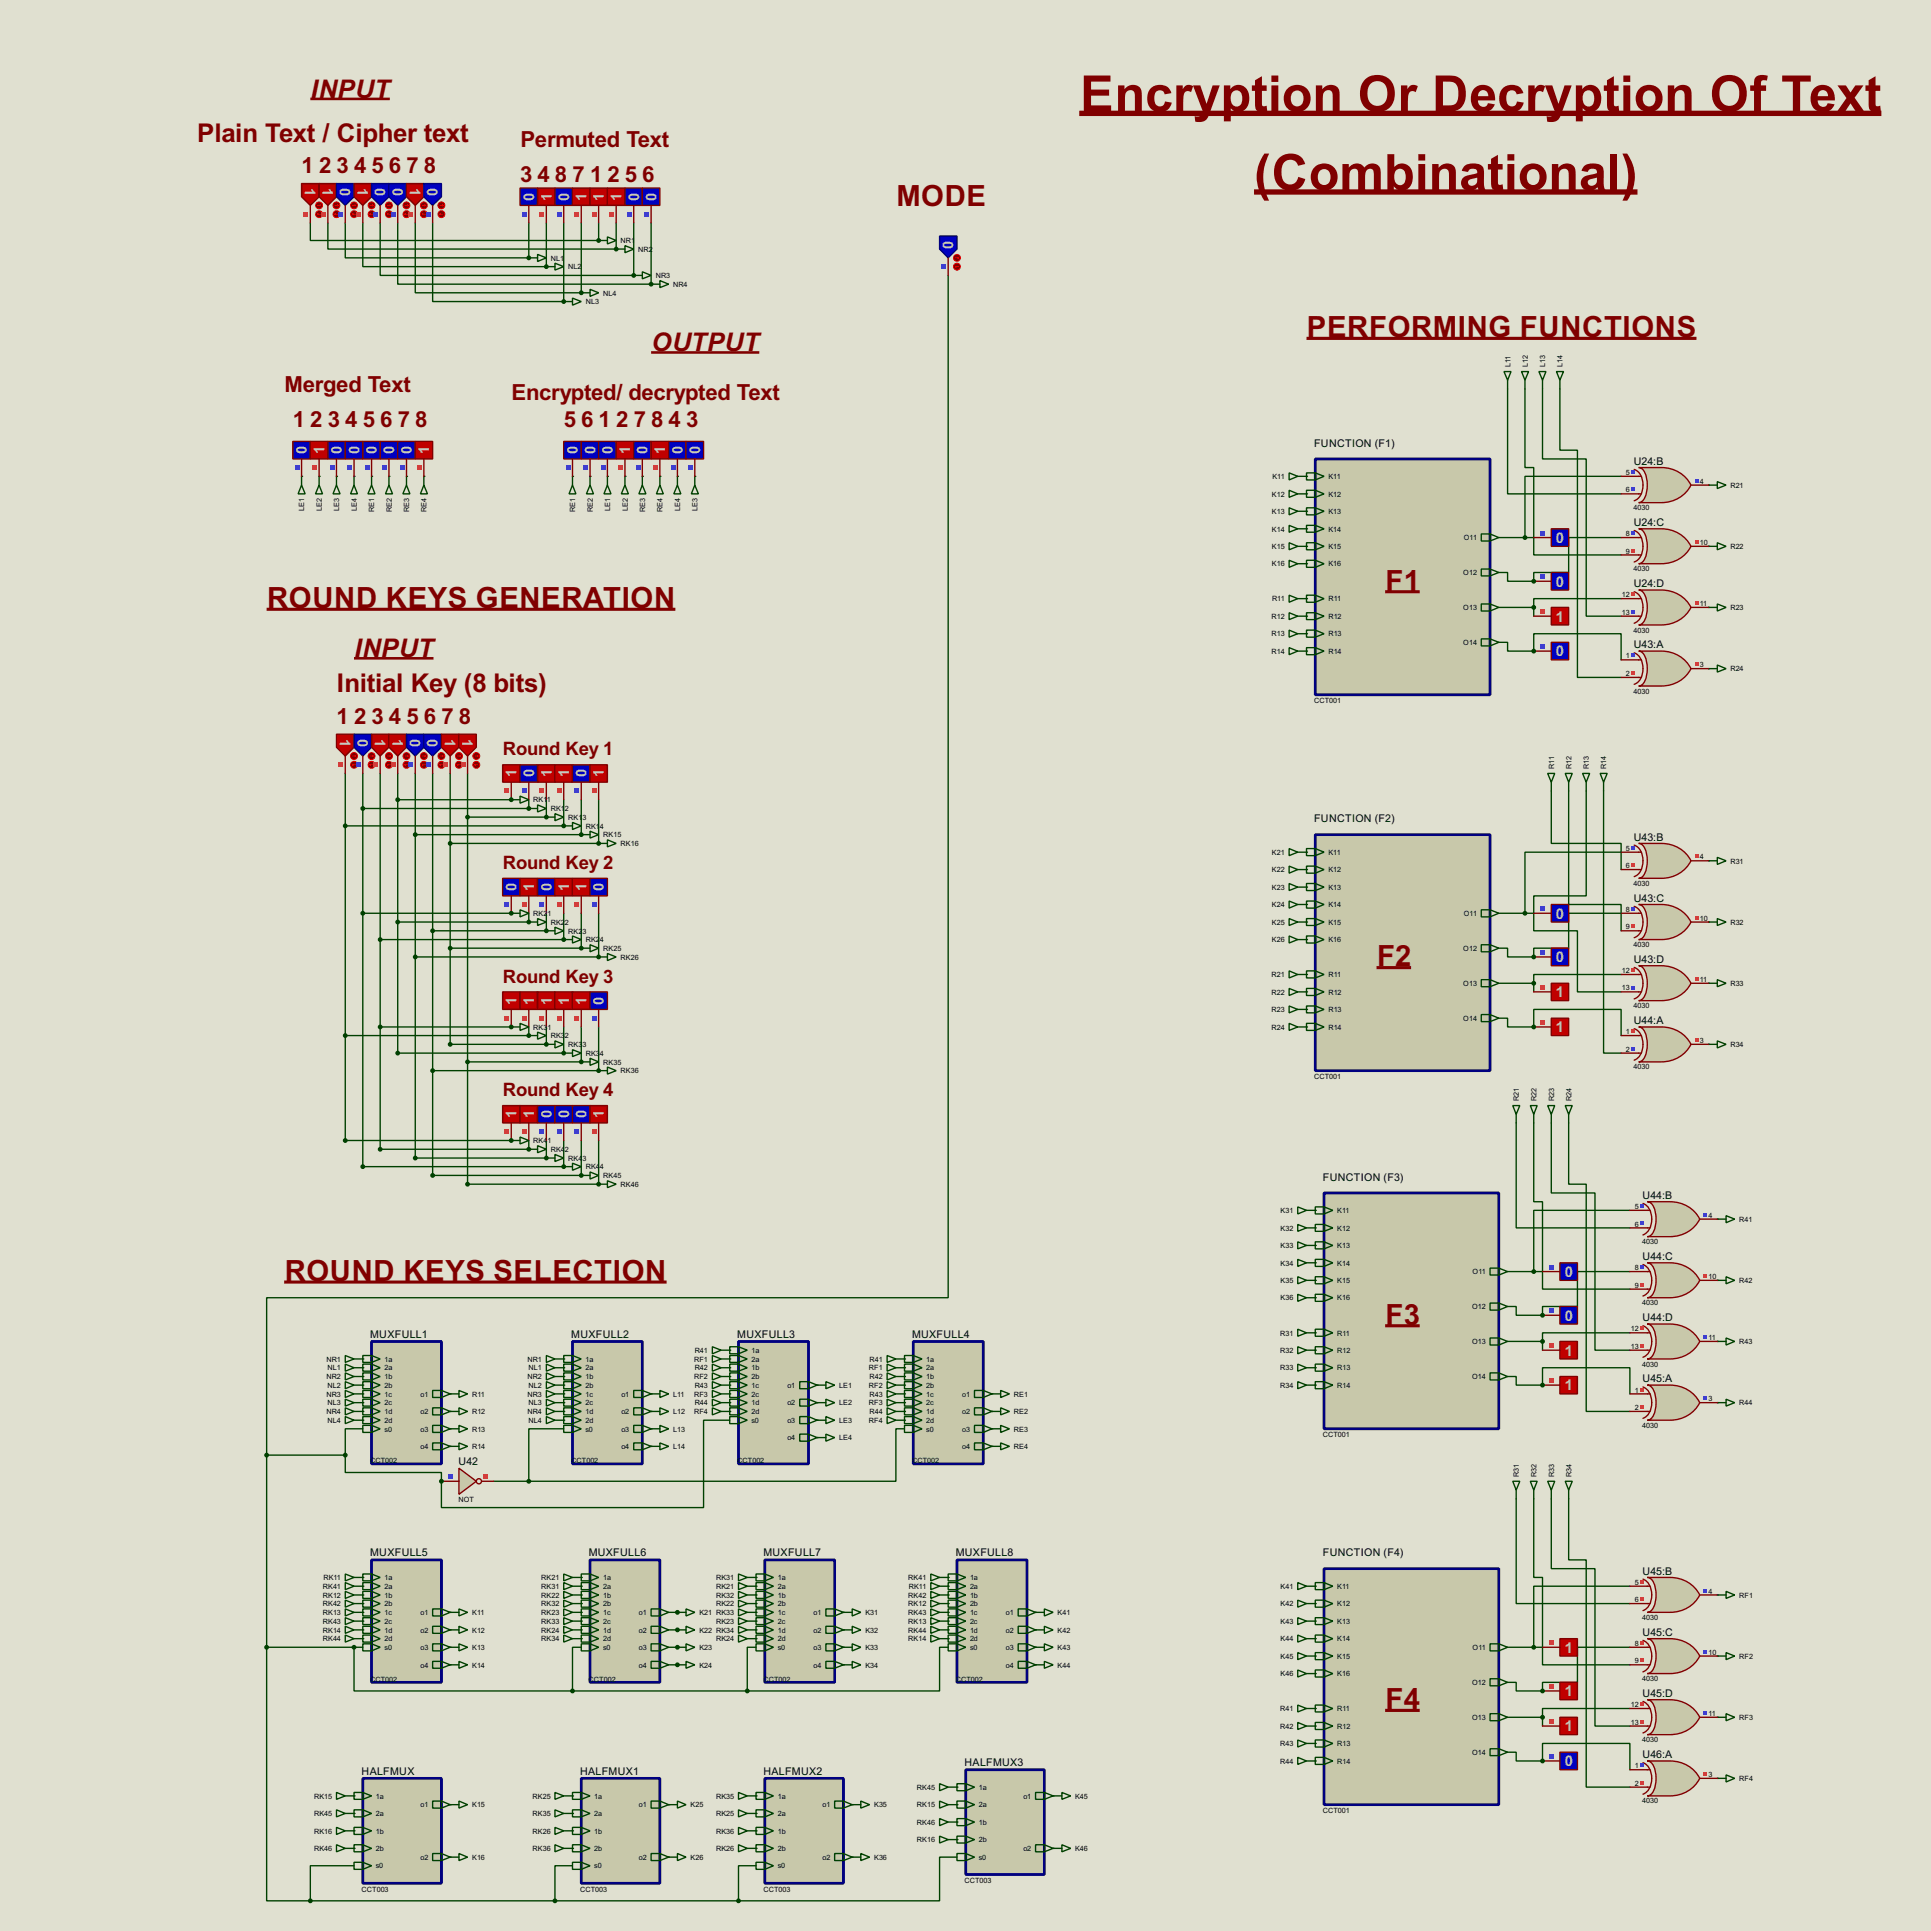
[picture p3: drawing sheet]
<svg xmlns="http://www.w3.org/2000/svg" width="561mm" height="561mm" viewBox="0 0 561 561" stroke-linecap="round" stroke-linejoin="round" font-family="sans-serif">
<defs><g id="words">
<g font-size="16.3" fill="#800000">
<text x="314" y="32.4">Encryption Or Decryption Of Text</text>
<text x="364.5" y="55.2">(Combinational)</text>
</g>
<g font-size="9.5" fill="#800000">
<text x="260.5" y="59.9">MODE</text>
<text x="379.9" y="98">PERFORMING FUNCTIONS</text>
<text x="402.7" y="171.6">F1</text>
<text x="77.6" y="176.8">ROUND KEYS GENERATION</text>
<text x="400.2" y="280.9">F2</text>
<text x="82.7" y="372.3">ROUND KEYS SELECTION</text>
<text x="402.7" y="385">F3</text>
<text x="402.7" y="496.8">F4</text>
</g>
<g font-size="8.4" fill="#800000">
<text x="90.3" y="28.4">INPUT</text>
<text x="57.3" y="41.1">Plain Text / Cipher text</text>
<text x="189.4" y="102.2">OUTPUT</text>
<text x="103" y="191.1">INPUT</text>
<text x="97.9" y="201.2">Initial Key (8 bits)</text>
</g>
<g font-size="7.2" fill="#800000">
<text x="151.3" y="42.8">Permuted Text</text>
<text x="87.7" y="50.4">1</text>
<text x="92.8" y="50.4">2</text>
<text x="97.8" y="50.4">3</text>
<text x="102.9" y="50.4">4</text>
<text x="108" y="50.4">5</text>
<text x="113.1" y="50.4">6</text>
<text x="118.2" y="50.4">7</text>
<text x="123.2" y="50.4">8</text>
<text x="151.2" y="52.9">3</text>
<text x="156.3" y="52.9">4</text>
<text x="161.3" y="52.9">8</text>
<text x="166.4" y="52.9">7</text>
<text x="171.5" y="52.9">1</text>
<text x="176.6" y="52.9">2</text>
<text x="181.7" y="52.9">5</text>
<text x="186.7" y="52.9">6</text>
<text x="82.7" y="113.9">Merged Text</text>
<text x="148.7" y="116.4">Encrypted/ decrypted Text</text>
<text x="85.1" y="124.1">1</text>
<text x="90.2" y="124.1">2</text>
<text x="95.3" y="124.1">3</text>
<text x="100.4" y="124.1">4</text>
<text x="105.5" y="124.1">5</text>
<text x="110.5" y="124.1">6</text>
<text x="115.6" y="124.1">7</text>
<text x="120.7" y="124.1">8</text>
<text x="163.9" y="124.1">5</text>
<text x="169" y="124.1">6</text>
<text x="174" y="124.1">1</text>
<text x="179.1" y="124.1">2</text>
<text x="184.2" y="124.1">7</text>
<text x="189.3" y="124.1">8</text>
<text x="194.4" y="124.1">4</text>
<text x="199.4" y="124.1">3</text>
<text x="97.8" y="210.4">1</text>
<text x="102.9" y="210.4">2</text>
<text x="108" y="210.4">3</text>
<text x="113.1" y="210.4">4</text>
<text x="118.2" y="210.4">5</text>
<text x="123.2" y="210.4">6</text>
<text x="128.3" y="210.4">7</text>
<text x="133.4" y="210.4">8</text>
</g>
<g font-size="6" fill="#800000">
<text x="146.2" y="219.6">Round Key 1</text>
<text x="146.2" y="252.6">Round Key 2</text>
<text x="146.2" y="285.6">Round Key 3</text>
<text x="146.2" y="318.6">Round Key 4</text>
</g>
<g font-size="4.8" fill="#c0c0c0">
<text x="88.7" y="54.8" transform="rotate(90 88.7 54.8)">1</text>
<text x="93.8" y="54.8" transform="rotate(90 93.8 54.8)">1</text>
<text x="98.8" y="54.7" transform="rotate(90 98.8 54.7)">0</text>
<text x="103.9" y="54.7" transform="rotate(90 103.9 54.7)">1</text>
<text x="109" y="54.7" transform="rotate(90 109 54.7)">0</text>
<text x="114.1" y="54.8" transform="rotate(90 114.1 54.8)">0</text>
<text x="119.2" y="54.8" transform="rotate(90 119.2 54.8)">1</text>
<text x="124.2" y="54.7" transform="rotate(90 124.2 54.7)">0</text>
<text x="155.3" y="58.4" transform="rotate(-90 155.3 58.4)">0</text>
<text x="160.4" y="58.4" transform="rotate(-90 160.4 58.4)">1</text>
<text x="165.4" y="58.4" transform="rotate(-90 165.4 58.4)">0</text>
<text x="170.5" y="58.4" transform="rotate(-90 170.5 58.4)">1</text>
<text x="175.6" y="58.4" transform="rotate(-90 175.6 58.4)">1</text>
<text x="180.6" y="58.4" transform="rotate(-90 180.6 58.4)">1</text>
<text x="185.8" y="58.4" transform="rotate(-90 185.8 58.4)">0</text>
<text x="190.8" y="58.4" transform="rotate(-90 190.8 58.4)">0</text>
<text x="274.1" y="70" transform="rotate(90 274.1 70)">0</text>
<text x="94.3" y="132" transform="rotate(-90 94.3 132)">1</text>
<text x="99.4" y="132" transform="rotate(-90 99.4 132)">0</text>
<text x="104.5" y="132" transform="rotate(-90 104.5 132)">0</text>
<text x="109.6" y="132" transform="rotate(-90 109.6 132)">0</text>
<text x="119.7" y="132" transform="rotate(-90 119.7 132)">0</text>
<text x="124.8" y="132" transform="rotate(-90 124.8 132)">1</text>
<text x="168" y="132" transform="rotate(-90 168 132)">0</text>
<text x="173.1" y="132" transform="rotate(-90 173.1 132)">0</text>
<text x="178.1" y="132" transform="rotate(-90 178.1 132)">0</text>
<text x="183.2" y="132" transform="rotate(-90 183.2 132)">1</text>
<text x="193.3" y="132" transform="rotate(-90 193.3 132)">1</text>
<text x="198.5" y="132" transform="rotate(-90 198.5 132)">0</text>
<text x="89.2" y="132" transform="rotate(-90 89.2 132)">0</text>
<text x="114.6" y="132" transform="rotate(-90 114.6 132)">0</text>
<text x="188.3" y="132" transform="rotate(-90 188.3 132)">0</text>
<text x="203.5" y="132" transform="rotate(-90 203.5 132)">0</text>
<text x="452.3" y="157.8">0</text>
<text x="452.3" y="170.5">0</text>
<text x="452.3" y="180.6">1</text>
<text x="452.3" y="190.8">0</text>
<text x="98.8" y="214.8" transform="rotate(90 98.8 214.8)">1</text>
<text x="103.9" y="214.8" transform="rotate(90 103.9 214.8)">0</text>
<text x="109" y="214.8" transform="rotate(90 109 214.8)">1</text>
<text x="114.1" y="214.8" transform="rotate(90 114.1 214.8)">1</text>
<text x="119.2" y="214.8" transform="rotate(90 119.2 214.8)">0</text>
<text x="124.2" y="214.8" transform="rotate(90 124.2 214.8)">0</text>
<text x="129.3" y="214.8" transform="rotate(90 129.3 214.8)">1</text>
<text x="134.4" y="214.8" transform="rotate(90 134.4 214.8)">1</text>
<text x="150.2" y="225.9" transform="rotate(-90 150.2 225.9)">1</text>
<text x="155.3" y="226" transform="rotate(-90 155.3 226)">0</text>
<text x="160.4" y="226" transform="rotate(-90 160.4 226)">1</text>
<text x="165.4" y="226" transform="rotate(-90 165.4 226)">1</text>
<text x="170.5" y="225.9" transform="rotate(-90 170.5 225.9)">0</text>
<text x="175.6" y="226" transform="rotate(-90 175.6 226)">1</text>
<text x="150.2" y="259" transform="rotate(-90 150.2 259)">0</text>
<text x="155.3" y="259" transform="rotate(-90 155.3 259)">1</text>
<text x="160.4" y="259" transform="rotate(-90 160.4 259)">0</text>
<text x="165.4" y="259" transform="rotate(-90 165.4 259)">1</text>
<text x="170.5" y="259" transform="rotate(-90 170.5 259)">1</text>
<text x="175.6" y="259" transform="rotate(-90 175.6 259)">0</text>
<text x="452.3" y="267">0</text>
<text x="452.3" y="279.7">0</text>
<text x="150.1" y="292" transform="rotate(-90 150.1 292)">1</text>
<text x="155.2" y="292" transform="rotate(-90 155.2 292)">1</text>
<text x="160.3" y="292" transform="rotate(-90 160.3 292)">1</text>
<text x="165.4" y="292" transform="rotate(-90 165.4 292)">1</text>
<text x="170.5" y="292" transform="rotate(-90 170.5 292)">1</text>
<text x="175.5" y="292" transform="rotate(-90 175.5 292)">0</text>
<text x="452.3" y="289.9">1</text>
<text x="452.3" y="300.1">1</text>
<text x="150.2" y="325.1" transform="rotate(-90 150.2 325.1)">1</text>
<text x="155.3" y="325.1" transform="rotate(-90 155.3 325.1)">1</text>
<text x="160.4" y="325.1" transform="rotate(-90 160.4 325.1)">0</text>
<text x="165.4" y="325.1" transform="rotate(-90 165.4 325.1)">0</text>
<text x="170.5" y="325.1" transform="rotate(-90 170.5 325.1)">0</text>
<text x="175.6" y="325.1" transform="rotate(-90 175.6 325.1)">1</text>
<text x="454.8" y="371.1">0</text>
<text x="454.8" y="383.8">0</text>
<text x="454.8" y="394">1</text>
<text x="454.8" y="404.2">1</text>
<text x="454.8" y="480.4">1</text>
<text x="454.8" y="493.1">1</text>
<text x="454.8" y="503.3">1</text>
<text x="454.8" y="513.4">0</text>
</g>
<g font-size="3.5">
<text x="382" y="129.8">FUNCTION (F1)</text>
<text x="474.9" y="135.1">U24:B</text>
<text x="474.9" y="152.9">U24:C</text>
<text x="474.9" y="170.7">U24:D</text>
<text x="474.9" y="188.4">U43:A</text>
<text x="382" y="239.1">FUNCTION (F2)</text>
<text x="474.9" y="244.4">U43:B</text>
<text x="474.9" y="262.1">U43:C</text>
<text x="474.9" y="279.9">U43:D</text>
<text x="474.9" y="297.7">U44:A</text>
<text x="384.5" y="343.2">FUNCTION (F3)</text>
<text x="477.4" y="348.5">U44:B</text>
<text x="477.4" y="366.3">U44:C</text>
<text x="107.6" y="388.9">MUXFULL1</text>
<text x="166.1" y="388.9">MUXFULL2</text>
<text x="214.3" y="388.9">MUXFULL3</text>
<text x="265.1" y="388.9">MUXFULL4</text>
<text x="477.4" y="384.1">U44:D</text>
<text x="477.4" y="401.8">U45:A</text>
<text x="133.3" y="426">U42</text>
<text x="107.6" y="452.4">MUXFULL5</text>
<text x="171.1" y="452.4">MUXFULL6</text>
<text x="221.9" y="452.4">MUXFULL7</text>
<text x="277.8" y="452.4">MUXFULL8</text>
<text x="384.5" y="452.4">FUNCTION (F4)</text>
<text x="477.4" y="457.7">U45:B</text>
<text x="477.4" y="475.5">U45:C</text>
<text x="477.4" y="493.3">U45:D</text>
<text x="105.1" y="515.9">HALFMUX</text>
<text x="168.6" y="515.9">HALFMUX1</text>
<text x="221.9" y="515.9">HALFMUX2</text>
<text x="280.4" y="513.4">HALFMUX3</text>
<text x="477.4" y="511.1">U46:A</text>
</g>
<g font-size="2.4">
<text x="180.4" y="70.7">NR1</text>
<text x="160.1" y="75.7">NL1</text>
<text x="185.5" y="73.2">NR2</text>
<text x="165.2" y="78.3">NL2</text>
<text x="190.6" y="80.9">NR3</text>
<text x="195.6" y="83.4">NR4</text>
<text x="170.2" y="88.4">NL3</text>
<text x="175.3" y="85.9">NL4</text>
<text x="439" y="106.7" transform="rotate(-90 439 106.7)">L11</text>
<text x="444.1" y="106.7" transform="rotate(-90 444.1 106.7)">L12</text>
<text x="449.2" y="106.7" transform="rotate(-90 449.2 106.7)">L13</text>
<text x="454.2" y="106.7" transform="rotate(-90 454.2 106.7)">L14</text>
<text x="369.8" y="139.2">K11</text>
<text x="386.1" y="139.2">K11</text>
<text x="472.6" y="138.1">5</text>
<text x="472.6" y="143.2">6</text>
<text x="494.1" y="140.6">4</text>
<text x="503" y="141.8">R21</text>
<text x="88.5" y="148.6" transform="rotate(-90 88.5 148.6)">LE1</text>
<text x="93.5" y="148.6" transform="rotate(-90 93.5 148.6)">LE2</text>
<text x="98.6" y="148.6" transform="rotate(-90 98.6 148.6)">LE3</text>
<text x="103.7" y="148.6" transform="rotate(-90 103.7 148.6)">LE4</text>
<text x="108.8" y="148.9" transform="rotate(-90 108.8 148.9)">RE1</text>
<text x="113.9" y="148.9" transform="rotate(-90 113.9 148.9)">RE2</text>
<text x="119" y="148.9" transform="rotate(-90 119 148.9)">RE3</text>
<text x="124" y="148.9" transform="rotate(-90 124 148.9)">RE4</text>
<text x="167.2" y="148.9" transform="rotate(-90 167.2 148.9)">RE1</text>
<text x="172.3" y="148.9" transform="rotate(-90 172.3 148.9)">RE2</text>
<text x="177.4" y="148.6" transform="rotate(-90 177.4 148.6)">LE1</text>
<text x="182.5" y="148.6" transform="rotate(-90 182.5 148.6)">LE2</text>
<text x="187.5" y="148.9" transform="rotate(-90 187.5 148.9)">RE3</text>
<text x="192.6" y="148.9" transform="rotate(-90 192.6 148.9)">RE4</text>
<text x="197.7" y="148.6" transform="rotate(-90 197.7 148.6)">LE4</text>
<text x="202.8" y="148.6" transform="rotate(-90 202.8 148.6)">LE3</text>
<text x="369.7" y="144.4">K12</text>
<text x="369.7" y="149.4">K13</text>
<text x="386.1" y="144.4">K12</text>
<text x="386.1" y="149.4">K13</text>
<text x="474.8" y="148.3">4030</text>
<text x="369.7" y="154.5">K14</text>
<text x="386.1" y="154.5">K14</text>
<text x="472.6" y="155.9">8</text>
<text x="369.7" y="159.6">K15</text>
<text x="386.1" y="159.6">K15</text>
<text x="425.5" y="157.1">O11</text>
<text x="472.6" y="160.9">9</text>
<text x="494.1" y="158.4">10</text>
<text x="503" y="159.6">R22</text>
<text x="369.7" y="164.6">K16</text>
<text x="386.1" y="164.6">K16</text>
<text x="425.3" y="167.2">O12</text>
<text x="474.8" y="166">4030</text>
<text x="471.5" y="173.6">12</text>
<text x="369.6" y="179.9">R12</text>
<text x="369.7" y="174.8">R11</text>
<text x="386.1" y="174.8">R11</text>
<text x="386.1" y="179.9">R12</text>
<text x="425.3" y="177.3">O13</text>
<text x="471.5" y="178.7">13</text>
<text x="494.1" y="176.2">11</text>
<text x="503" y="177.3">R23</text>
<text x="369.6" y="185">R13</text>
<text x="386.1" y="185">R13</text>
<text x="474.8" y="183.9">4030</text>
<text x="369.6" y="190">R14</text>
<text x="386.1" y="190">R14</text>
<text x="425.3" y="187.5">O14</text>
<text x="472.6" y="191.4">1</text>
<text x="472.6" y="196.5">2</text>
<text x="494.1" y="194">3</text>
<text x="503" y="195.2">R24</text>
<text x="474.8" y="201.6">4030</text>
<text x="381.9" y="204.4">CCT001</text>
<text x="451.7" y="223.5" transform="rotate(-90 451.7 223.5)">R11</text>
<text x="456.8" y="223.5" transform="rotate(-90 456.8 223.5)">R12</text>
<text x="461.9" y="223.5" transform="rotate(-90 461.9 223.5)">R13</text>
<text x="466.9" y="223.5" transform="rotate(-90 466.9 223.5)">R14</text>
<text x="155" y="233.3">RK1</text>
<text x="159" y="233.3">1</text>
<text x="160.1" y="235.8">RK1</text>
<text x="164.2" y="235.8">2</text>
<text x="165.2" y="238.3">RK1</text>
<text x="169.3" y="238.3">3</text>
<text x="170.2" y="240.9">RK1</text>
<text x="174.4" y="240.9">4</text>
<text x="175.3" y="243.4">RK15</text>
<text x="180.4" y="246">RK16</text>
<text x="369.7" y="248.5">K21</text>
<text x="386.1" y="248.5">K11</text>
<text x="472.6" y="247.3">5</text>
<text x="494.1" y="249.8">4</text>
<text x="503" y="251">R31</text>
<text x="369.7" y="253.6">K22</text>
<text x="386.1" y="253.6">K12</text>
<text x="472.6" y="252.4">6</text>
<text x="474.8" y="257.5">4030</text>
<text x="369.7" y="258.7">K23</text>
<text x="369.7" y="263.7">K24</text>
<text x="386.1" y="258.7">K13</text>
<text x="386.1" y="263.7">K14</text>
<text x="155" y="266.3">RK2</text>
<text x="159.1" y="266.3">1</text>
<text x="160.1" y="268.8">RK2</text>
<text x="164.2" y="268.8">2</text>
<text x="369.7" y="268.8">K25</text>
<text x="386.1" y="268.8">K15</text>
<text x="425.5" y="266.3">O11</text>
<text x="472.6" y="265.1">8</text>
<text x="494.1" y="267.6">10</text>
<text x="503" y="268.8">R32</text>
<text x="165.2" y="271.4">RK2</text>
<text x="169.3" y="271.4">3</text>
<text x="170.2" y="273.9">RK2</text>
<text x="174.4" y="273.9">4</text>
<text x="369.7" y="273.9">K26</text>
<text x="386.1" y="273.9">K16</text>
<text x="472.6" y="270.2">9</text>
<text x="474.8" y="275.3">4030</text>
<text x="175.3" y="276.4">RK25</text>
<text x="180.4" y="279">RK26</text>
<text x="425.3" y="276.4">O12</text>
<text x="369.6" y="284.1">R21</text>
<text x="386.1" y="284.1">R11</text>
<text x="425.3" y="286.6">O13</text>
<text x="471.5" y="282.9">12</text>
<text x="471.5" y="287.9">13</text>
<text x="494.1" y="285.4">11</text>
<text x="503" y="286.6">R33</text>
<text x="369.6" y="289.1">R22</text>
<text x="386.1" y="289.1">R12</text>
<text x="474.8" y="293.1">4030</text>
<text x="155" y="299.3">RK3</text>
<text x="159.1" y="299.3">1</text>
<text x="369.6" y="294.2">R23</text>
<text x="369.6" y="299.3">R24</text>
<text x="386.1" y="294.2">R13</text>
<text x="386.1" y="299.3">R14</text>
<text x="425.3" y="296.8">O14</text>
<text x="160.1" y="301.8">RK3</text>
<text x="164.2" y="301.8">2</text>
<text x="165.2" y="304.4">RK3</text>
<text x="169.3" y="304.4">3</text>
<text x="472.6" y="300.6">1</text>
<text x="472.6" y="305.7">2</text>
<text x="494.1" y="303.2">3</text>
<text x="503" y="304.4">R34</text>
<text x="170.2" y="306.9">RK3</text>
<text x="174.4" y="306.9">4</text>
<text x="175.3" y="309.5">RK35</text>
<text x="474.8" y="310.9">4030</text>
<text x="180.4" y="312">RK36</text>
<text x="381.9" y="313.6">CCT001</text>
<text x="441.5" y="320" transform="rotate(-90 441.5 320)">R21</text>
<text x="446.6" y="320" transform="rotate(-90 446.6 320)">R22</text>
<text x="451.7" y="320" transform="rotate(-90 451.7 320)">R23</text>
<text x="456.8" y="320" transform="rotate(-90 456.8 320)">R24</text>
<text x="155" y="332.3">RK4</text>
<text x="159.1" y="332.3">1</text>
<text x="160.1" y="334.9">RK4</text>
<text x="164.2" y="334.9">2</text>
<text x="165.2" y="337.4">RK4</text>
<text x="169.3" y="337.4">3</text>
<text x="170.2" y="339.9">RK4</text>
<text x="174.4" y="339.9">4</text>
<text x="175.3" y="342.5">RK45</text>
<text x="180.4" y="345">RK46</text>
<text x="372.2" y="352.6">K31</text>
<text x="388.7" y="352.6">K11</text>
<text x="475.2" y="351.4">5</text>
<text x="496.6" y="354">4</text>
<text x="372.2" y="357.7">K32</text>
<text x="388.7" y="357.7">K12</text>
<text x="475.2" y="356.5">6</text>
<text x="505.5" y="355.2">R41</text>
<text x="372.2" y="362.8">K33</text>
<text x="388.7" y="362.8">K13</text>
<text x="477.4" y="361.7">4030</text>
<text x="372.2" y="367.9">K34</text>
<text x="388.7" y="367.9">K14</text>
<text x="428" y="370.4">O11</text>
<text x="475.2" y="369.2">8</text>
<text x="496.6" y="371.8">10</text>
<text x="372.2" y="373">K35</text>
<text x="388.7" y="373">K15</text>
<text x="475.2" y="374.3">9</text>
<text x="505.5" y="373">R42</text>
<text x="372.2" y="378">K36</text>
<text x="388.7" y="378">K16</text>
<text x="427.9" y="380.6">O12</text>
<text x="477.4" y="379.4">4030</text>
<text x="372.1" y="388.2">R31</text>
<text x="388.7" y="388.2">R11</text>
<text x="474" y="387">12</text>
<text x="496.6" y="389.5">11</text>
<text x="94.9" y="395.8">NR1</text>
<text x="111.8" y="395.8">1a</text>
<text x="153.3" y="395.8">NR1</text>
<text x="170.2" y="395.8">1a</text>
<text x="201.7" y="395.8">RF1</text>
<text x="201.9" y="393.3">R41</text>
<text x="218.5" y="393.3">1a</text>
<text x="218.5" y="395.8">2a</text>
<text x="252.7" y="395.8">R41</text>
<text x="269.3" y="395.8">1a</text>
<text x="372.1" y="393.3">R32</text>
<text x="388.7" y="393.3">R12</text>
<text x="427.9" y="390.7">O13</text>
<text x="474" y="392.1">13</text>
<text x="505.5" y="390.7">R43</text>
<text x="94.9" y="400.9">NR2</text>
<text x="95.2" y="398.4">NL1</text>
<text x="111.8" y="400.9">1b</text>
<text x="111.8" y="398.4">2a</text>
<text x="153.3" y="400.9">NR2</text>
<text x="153.6" y="398.4">NL1</text>
<text x="170.2" y="400.9">1b</text>
<text x="170.2" y="398.4">2a</text>
<text x="201.7" y="400.9">RF2</text>
<text x="201.9" y="398.4">R42</text>
<text x="218.5" y="398.4">1b</text>
<text x="218.5" y="400.9">2b</text>
<text x="252.5" y="398.4">RF1</text>
<text x="252.7" y="400.9">R42</text>
<text x="269.3" y="400.9">1b</text>
<text x="269.3" y="398.4">2a</text>
<text x="372.1" y="398.4">R33</text>
<text x="388.7" y="398.4">R13</text>
<text x="427.9" y="400.9">O14</text>
<text x="477.4" y="397.2">4030</text>
<text x="94.9" y="406">NR3</text>
<text x="95.2" y="403.4">NL2</text>
<text x="111.8" y="406">1c</text>
<text x="111.8" y="403.4">2b</text>
<text x="122.2" y="406">o1</text>
<text x="137.2" y="406">R11</text>
<text x="153.3" y="406">NR3</text>
<text x="153.6" y="403.4">NL2</text>
<text x="170.2" y="406">1c</text>
<text x="170.2" y="403.4">2b</text>
<text x="180.6" y="406">o1</text>
<text x="195.6" y="406">L11</text>
<text x="201.7" y="406">RF3</text>
<text x="201.9" y="403.4">R43</text>
<text x="218.5" y="403.4">1c</text>
<text x="218.5" y="406">2c</text>
<text x="228.9" y="403.4">o1</text>
<text x="243.9" y="403.4">LE1</text>
<text x="252.5" y="403.4">RF2</text>
<text x="252.7" y="406">R43</text>
<text x="269.3" y="406">1c</text>
<text x="269.3" y="403.4">2b</text>
<text x="279.7" y="406">o1</text>
<text x="294.7" y="406">RE1</text>
<text x="372.1" y="403.4">R34</text>
<text x="388.7" y="403.4">R14</text>
<text x="475.2" y="404.8">1</text>
<text x="496.6" y="407.3">3</text>
<text x="94.9" y="411.1">NR4</text>
<text x="95.2" y="408.5">NL3</text>
<text x="95.2" y="413.6">NL4</text>
<text x="111.8" y="411.1">1d</text>
<text x="111.8" y="408.5">2c</text>
<text x="111.8" y="413.6">2d</text>
<text x="122.2" y="411.1">o2</text>
<text x="137.2" y="411.1">R12</text>
<text x="153.3" y="411.1">NR4</text>
<text x="153.6" y="408.5">NL3</text>
<text x="153.6" y="413.6">NL4</text>
<text x="170.2" y="411.1">1d</text>
<text x="170.2" y="408.5">2c</text>
<text x="170.2" y="413.6">2d</text>
<text x="180.6" y="411.1">o2</text>
<text x="195.6" y="411.1">L12</text>
<text x="201.7" y="411.1">RF4</text>
<text x="201.9" y="408.5">R44</text>
<text x="218.5" y="413.6">s0</text>
<text x="218.5" y="408.5">1d</text>
<text x="218.5" y="411.1">2d</text>
<text x="228.9" y="408.5">o2</text>
<text x="228.9" y="413.6">o3</text>
<text x="243.9" y="408.5">LE2</text>
<text x="243.9" y="413.6">LE3</text>
<text x="252.5" y="408.5">RF3</text>
<text x="252.5" y="413.6">RF4</text>
<text x="252.7" y="411.1">R44</text>
<text x="269.3" y="411.1">1d</text>
<text x="269.3" y="408.5">2c</text>
<text x="269.3" y="413.6">2d</text>
<text x="279.7" y="411.1">o2</text>
<text x="294.7" y="411.1">RE2</text>
<text x="475.2" y="409.9">2</text>
<text x="505.5" y="408.5">R44</text>
<text x="111.8" y="416.1">s0</text>
<text x="122.2" y="416.1">o3</text>
<text x="137.2" y="416.1">R13</text>
<text x="170.2" y="416.1">s0</text>
<text x="180.6" y="416.1">o3</text>
<text x="195.6" y="416.1">L13</text>
<text x="228.9" y="418.7">o4</text>
<text x="243.9" y="418.7">LE4</text>
<text x="269.3" y="416.1">s0</text>
<text x="279.7" y="416.1">o3</text>
<text x="294.7" y="416.1">RE3</text>
<text x="384.5" y="417.8">CCT001</text>
<text x="477.4" y="415">4030</text>
<text x="107.6" y="425.4">CCT002</text>
<text x="122.2" y="421.2">o4</text>
<text x="137.2" y="421.2">R14</text>
<text x="166" y="425.4">CCT002</text>
<text x="180.6" y="421.2">o4</text>
<text x="195.6" y="421.2">L14</text>
<text x="214.3" y="425.4">CCT002</text>
<text x="265.1" y="425.4">CCT002</text>
<text x="279.7" y="421.2">o4</text>
<text x="294.7" y="421.2">RE4</text>
<text x="441.5" y="429.3" transform="rotate(-90 441.5 429.3)">R31</text>
<text x="446.6" y="429.3" transform="rotate(-90 446.6 429.3)">R32</text>
<text x="451.7" y="429.3" transform="rotate(-90 451.7 429.3)">R33</text>
<text x="456.8" y="429.3" transform="rotate(-90 456.8 429.3)">R34</text>
<text x="133.2" y="436.6">NOT</text>
<text x="93.8" y="461.9">RK41</text>
<text x="94" y="459.3">RK11</text>
<text x="111.8" y="459.3">1a</text>
<text x="111.8" y="461.9">2a</text>
<text x="157.3" y="459.3">RK21</text>
<text x="157.3" y="461.9">RK31</text>
<text x="175.3" y="459.3">1a</text>
<text x="175.3" y="461.9">2a</text>
<text x="208.1" y="459.3">RK31</text>
<text x="208.1" y="461.9">RK21</text>
<text x="226.1" y="459.3">1a</text>
<text x="226.1" y="461.9">2a</text>
<text x="264" y="459.3">RK41</text>
<text x="264.1" y="461.9">RK11</text>
<text x="282" y="459.3">1a</text>
<text x="282" y="461.9">2a</text>
<text x="372.2" y="461.9">K41</text>
<text x="388.7" y="461.9">K11</text>
<text x="475.2" y="460.7">5</text>
<text x="93.8" y="464.4">RK12</text>
<text x="93.8" y="466.9">RK42</text>
<text x="111.8" y="464.4">1b</text>
<text x="111.8" y="466.9">2b</text>
<text x="157.3" y="464.4">RK22</text>
<text x="157.3" y="466.9">RK32</text>
<text x="175.3" y="464.4">1b</text>
<text x="175.3" y="466.9">2b</text>
<text x="208.1" y="464.4">RK32</text>
<text x="208.1" y="466.9">RK22</text>
<text x="226.1" y="464.4">1b</text>
<text x="226.1" y="466.9">2b</text>
<text x="264" y="464.4">RK42</text>
<text x="264" y="466.9">RK12</text>
<text x="282" y="464.4">1b</text>
<text x="282" y="466.9">2b</text>
<text x="372.2" y="466.9">K42</text>
<text x="388.7" y="466.9">K12</text>
<text x="475.2" y="465.7">6</text>
<text x="496.6" y="463.2">4</text>
<text x="505.5" y="464.4">RF1</text>
<text x="93.8" y="469.5">RK13</text>
<text x="93.8" y="472">RK43</text>
<text x="111.8" y="469.5">1c</text>
<text x="111.8" y="472">2c</text>
<text x="122.2" y="469.5">o1</text>
<text x="137.2" y="469.5">K11</text>
<text x="157.3" y="469.5">RK23</text>
<text x="157.3" y="472">RK33</text>
<text x="175.3" y="469.5">1c</text>
<text x="175.3" y="472">2c</text>
<text x="185.7" y="469.5">o1</text>
<text x="203.3" y="469.5">K21 RK33</text>
<text x="208.1" y="472">RK23</text>
<text x="226.1" y="469.5">1c</text>
<text x="226.1" y="472">2c</text>
<text x="236.5" y="469.5">o1</text>
<text x="251.5" y="469.5">K31</text>
<text x="264" y="469.5">RK43</text>
<text x="264" y="472">RK13</text>
<text x="282" y="469.5">1c</text>
<text x="282" y="472">2c</text>
<text x="292.4" y="469.5">o1</text>
<text x="307.4" y="469.5">K41</text>
<text x="372.2" y="472">K43</text>
<text x="388.7" y="472">K13</text>
<text x="477.4" y="470.9">4030</text>
<text x="93.8" y="474.6">RK14</text>
<text x="93.8" y="477.1">RK44</text>
<text x="111.8" y="479.6">s0</text>
<text x="111.8" y="474.6">1d</text>
<text x="111.8" y="477.1">2d</text>
<text x="122.2" y="474.6">o2</text>
<text x="122.2" y="479.6">o3</text>
<text x="137.2" y="474.6">K12</text>
<text x="137.2" y="479.6">K13</text>
<text x="157.3" y="474.6">RK24</text>
<text x="157.3" y="477.1">RK34</text>
<text x="175.3" y="479.6">s0</text>
<text x="175.3" y="474.6">1d</text>
<text x="175.3" y="477.1">2d</text>
<text x="185.7" y="474.6">o2</text>
<text x="185.7" y="479.6">o3</text>
<text x="203.3" y="474.6">K22 RK34</text>
<text x="203.3" y="479.6">K23</text>
<text x="208.1" y="477.1">RK24</text>
<text x="226.1" y="479.6">s0</text>
<text x="226.1" y="474.6">1d</text>
<text x="226.1" y="477.1">2d</text>
<text x="236.5" y="474.6">o2</text>
<text x="236.5" y="479.6">o3</text>
<text x="251.5" y="474.6">K32</text>
<text x="251.5" y="479.6">K33</text>
<text x="264" y="474.6">RK44</text>
<text x="264" y="477.1">RK14</text>
<text x="282" y="479.6">s0</text>
<text x="282" y="474.6">1d</text>
<text x="282" y="477.1">2d</text>
<text x="292.4" y="474.6">o2</text>
<text x="292.4" y="479.6">o3</text>
<text x="307.4" y="474.6">K42</text>
<text x="307.4" y="479.6">K43</text>
<text x="372.2" y="477.1">K44</text>
<text x="388.7" y="477.1">K14</text>
<text x="428" y="479.6">O11</text>
<text x="475.2" y="478.4">8</text>
<text x="122.2" y="484.7">o4</text>
<text x="137.2" y="484.7">K14</text>
<text x="185.7" y="484.7">o4</text>
<text x="203.3" y="484.7">K24</text>
<text x="236.5" y="484.7">o4</text>
<text x="251.5" y="484.7">K34</text>
<text x="292.4" y="484.7">o4</text>
<text x="307.4" y="484.7">K44</text>
<text x="372.2" y="482.2">K45</text>
<text x="388.7" y="482.2">K15</text>
<text x="475.2" y="483.5">9</text>
<text x="496.6" y="481">10</text>
<text x="505.5" y="482.2">RF2</text>
<text x="107.6" y="488.9">CCT002</text>
<text x="171.1" y="488.9">CCT002</text>
<text x="221.9" y="488.9">CCT002</text>
<text x="277.8" y="488.9">CCT002</text>
<text x="372.2" y="487.3">K46</text>
<text x="388.7" y="487.3">K16</text>
<text x="427.9" y="489.8">O12</text>
<text x="477.4" y="488.7">4030</text>
<text x="372.1" y="497.4">R41</text>
<text x="388.7" y="497.4">R11</text>
<text x="474" y="496.2">12</text>
<text x="372.1" y="502.5">R42</text>
<text x="388.7" y="502.5">R12</text>
<text x="427.9" y="500">O13</text>
<text x="474" y="501.3">13</text>
<text x="496.6" y="498.8">11</text>
<text x="505.5" y="500">RF3</text>
<text x="372.1" y="507.6">R43</text>
<text x="388.7" y="507.6">R13</text>
<text x="477.4" y="506.4">4030</text>
<text x="372.1" y="512.7">R44</text>
<text x="388.7" y="512.7">R14</text>
<text x="427.9" y="510.1">O14</text>
<text x="475.2" y="514">1</text>
<text x="266.5" y="520.3">RK45</text>
<text x="284.5" y="520.3">1a</text>
<text x="475.2" y="519.1">2</text>
<text x="496.6" y="516.5">3</text>
<text x="505.5" y="517.7">RF4</text>
<text x="91.3" y="522.8">RK15</text>
<text x="91.3" y="527.9">RK45</text>
<text x="109.3" y="522.8">1a</text>
<text x="109.3" y="527.9">2a</text>
<text x="122.2" y="525.4">o1</text>
<text x="137.2" y="525.4">K15</text>
<text x="154.8" y="522.8">RK25</text>
<text x="154.8" y="527.9">RK35</text>
<text x="172.8" y="522.8">1a</text>
<text x="172.8" y="527.9">2a</text>
<text x="185.7" y="525.4">o1</text>
<text x="200.7" y="525.4">K25</text>
<text x="208.1" y="522.8">RK35</text>
<text x="208.1" y="527.9">RK25</text>
<text x="226.1" y="522.8">1a</text>
<text x="226.1" y="527.9">2a</text>
<text x="239.1" y="525.4">o1</text>
<text x="254.1" y="525.4">K35</text>
<text x="266.5" y="525.4">RK15</text>
<text x="284.5" y="525.4">2a</text>
<text x="297.5" y="522.8">o1</text>
<text x="312.5" y="522.8">K45</text>
<text x="384.5" y="527">CCT001</text>
<text x="477.4" y="524.2">4030</text>
<text x="91.3" y="533">RK16</text>
<text x="109.3" y="533">1b</text>
<text x="154.8" y="533">RK26</text>
<text x="172.8" y="533">1b</text>
<text x="208.1" y="533">RK36</text>
<text x="226.1" y="533">1b</text>
<text x="266.5" y="530.4">RK46</text>
<text x="284.5" y="530.4">1b</text>
<text x="91.3" y="538.1">RK46</text>
<text x="109.3" y="538.1">2b</text>
<text x="154.8" y="538.1">RK36</text>
<text x="172.8" y="538.1">2b</text>
<text x="208.1" y="538.1">RK26</text>
<text x="226.1" y="538.1">2b</text>
<text x="266.5" y="535.5">RK16</text>
<text x="284.5" y="535.5">2b</text>
<text x="297.5" y="538.1">o2</text>
<text x="312.5" y="538.1">K46</text>
<text x="109.3" y="543.1">s0</text>
<text x="122.2" y="540.6">o2</text>
<text x="137.2" y="540.6">K16</text>
<text x="172.8" y="543.1">s0</text>
<text x="185.7" y="540.6">o2</text>
<text x="200.7" y="540.6">K26</text>
<text x="226.1" y="543.1">s0</text>
<text x="239.1" y="540.6">o2</text>
<text x="254.1" y="540.6">K36</text>
<text x="284.5" y="540.6">s0</text>
<text x="105.1" y="549.8">CCT003</text>
<text x="168.6" y="549.8">CCT003</text>
<text x="221.9" y="549.8">CCT003</text>
<text x="280.3" y="547.3">CCT003</text>
</g>
</g></defs>
<path d="M0 0h561.3v561.3h-561.3z" fill="#e0e0d0"/>
<path d="M100.4 224.8v106.7M105.5 224.8v114.3M110.5 224.8v109.3M115.6 224.8v81.3M120.7 224.8v111.8M125.8 224.8v116.9M130.9 224.8v78.8M135.9 224.8v119.4" fill="none" stroke="#004000" stroke-width=".4"/>
<circle cx="148.6" cy="232.5" r=".2" fill="#004000"/>
<path d="M115.6 232.5h33" fill="none" stroke="#004000" stroke-width=".4"/>
<g fill="#004000">
<circle cx="148.6" cy="232.5" r=".2"/>
<circle cx="153.7" cy="235" r=".2"/>
</g>
<path d="M153.7 232.5v2.5h-48.2" fill="none" stroke="#004000" stroke-width=".4"/>
<circle cx="158.8" cy="237.5" r=".2" fill="#004000"/>
<path d="M158.8 232.5v5h-22.9" fill="none" stroke="#004000" stroke-width=".4"/>
<circle cx="163.9" cy="240.1" r=".2" fill="#004000"/>
<path d="M163.9 232.5v7.6h-63.5" fill="none" stroke="#004000" stroke-width=".4"/>
<circle cx="169" cy="242.6" r=".2" fill="#004000"/>
<path d="M169 232.5v10.1h-48.3" fill="none" stroke="#004000" stroke-width=".4"/>
<circle cx="174" cy="245.2" r=".2" fill="#004000"/>
<path d="M174 232.5v12.7h-43.1" fill="none" stroke="#004000" stroke-width=".4"/>
<g fill="#004000">
<circle cx="379.8" cy="138.5" r=".2"/>
<circle cx="379.8" cy="143.6" r=".2"/>
<circle cx="379.8" cy="148.6" r=".2"/>
<circle cx="379.8" cy="153.7" r=".2"/>
<circle cx="379.8" cy="158.8" r=".2"/>
<circle cx="379.8" cy="163.9" r=".2"/>
<circle cx="148.6" cy="265.5" r=".2"/>
</g>
<path d="M105.5 265.5h43.1" fill="none" stroke="#004000" stroke-width=".4"/>
<g fill="#004000">
<circle cx="148.6" cy="265.5" r=".2"/>
<circle cx="153.7" cy="268" r=".2"/>
</g>
<path d="M153.7 265.5v2.5h-38.1" fill="none" stroke="#004000" stroke-width=".4"/>
<circle cx="158.8" cy="270.6" r=".2" fill="#004000"/>
<path d="M158.8 265.5v5.1h-33" fill="none" stroke="#004000" stroke-width=".4"/>
<circle cx="163.9" cy="273.1" r=".2" fill="#004000"/>
<path d="M163.9 265.5v7.6h-53.4" fill="none" stroke="#004000" stroke-width=".4"/>
<circle cx="169" cy="275.6" r=".2" fill="#004000"/>
<path d="M169 265.5v10.1h-38.1" fill="none" stroke="#004000" stroke-width=".4"/>
<circle cx="174" cy="278.2" r=".2" fill="#004000"/>
<path d="M174 265.5v12.7h-53.3" fill="none" stroke="#004000" stroke-width=".4"/>
<circle cx="148.6" cy="298.5" r=".2" fill="#004000"/>
<path d="M110.5 298.5h38.1" fill="none" stroke="#004000" stroke-width=".4"/>
<g fill="#004000">
<circle cx="148.6" cy="298.5" r=".2"/>
<circle cx="153.7" cy="301" r=".2"/>
</g>
<path d="M153.7 298.5v2.5h-53.3" fill="none" stroke="#004000" stroke-width=".4"/>
<circle cx="158.8" cy="303.6" r=".2" fill="#004000"/>
<path d="M158.8 298.5v5.1h-27.9" fill="none" stroke="#004000" stroke-width=".4"/>
<circle cx="163.9" cy="306.1" r=".2" fill="#004000"/>
<path d="M163.9 298.5v7.6h-48.3" fill="none" stroke="#004000" stroke-width=".4"/>
<circle cx="169" cy="308.7" r=".2" fill="#004000"/>
<path d="M169 298.5v10.2h-33.1" fill="none" stroke="#004000" stroke-width=".4"/>
<circle cx="174" cy="311.2" r=".2" fill="#004000"/>
<path d="M174 298.5v12.7h-48.2" fill="none" stroke="#004000" stroke-width=".4"/>
<circle cx="148.6" cy="331.5" r=".2" fill="#004000"/>
<path d="M100.4 331.5h48.2" fill="none" stroke="#004000" stroke-width=".4"/>
<g fill="#004000">
<circle cx="148.6" cy="331.5" r=".2"/>
<circle cx="153.7" cy="334.1" r=".2"/>
</g>
<path d="M153.7 331.5v2.6h-43.2" fill="none" stroke="#004000" stroke-width=".4"/>
<circle cx="158.8" cy="336.6" r=".2" fill="#004000"/>
<path d="M158.8 331.5v5.1h-38.1" fill="none" stroke="#004000" stroke-width=".4"/>
<circle cx="163.9" cy="339.1" r=".2" fill="#004000"/>
<path d="M163.9 331.5v7.6h-58.4" fill="none" stroke="#004000" stroke-width=".4"/>
<circle cx="169" cy="341.7" r=".2" fill="#004000"/>
<path d="M169 331.5v10.2h-43.2" fill="none" stroke="#004000" stroke-width=".4"/>
<circle cx="174" cy="344.2" r=".2" fill="#004000"/>
<path d="M174 331.5v12.7h-38.1" fill="none" stroke="#004000" stroke-width=".4"/>
<circle cx="153.7" cy="75" r=".2" fill="#004000"/>
<path d="M100.4 64.8v10.2h53.3v-10.2" fill="none" stroke="#004000" stroke-width=".4"/>
<circle cx="158.8" cy="77.5" r=".2" fill="#004000"/>
<path d="M105.5 64.8v12.7h53.3v-12.7" fill="none" stroke="#004000" stroke-width=".4"/>
<circle cx="163.9" cy="87.7" r=".2" fill="#004000"/>
<path d="M125.8 64.8v22.9h38.1v-22.9" fill="none" stroke="#004000" stroke-width=".4"/>
<circle cx="169" cy="85.1" r=".2" fill="#004000"/>
<path d="M120.7 64.8v20.3h48.3v-20.3" fill="none" stroke="#004000" stroke-width=".4"/>
<circle cx="174" cy="69.9" r=".2" fill="#004000"/>
<path d="M90.2 64.8v5.1h83.8v-5.1" fill="none" stroke="#004000" stroke-width=".4"/>
<circle cx="179.1" cy="72.4" r=".2" fill="#004000"/>
<path d="M95.3 64.8v7.6h83.8v-7.6" fill="none" stroke="#004000" stroke-width=".4"/>
<circle cx="184.2" cy="80.1" r=".2" fill="#004000"/>
<path d="M110.5 64.8v15.3h73.7v-15.3" fill="none" stroke="#004000" stroke-width=".4"/>
<circle cx="189.3" cy="82.6" r=".2" fill="#004000"/>
<path d="M115.6 64.8v17.8h73.7v-17.8" fill="none" stroke="#004000" stroke-width=".4"/>
<g fill="#004000">
<circle cx="379.8" cy="174" r=".2"/>
<circle cx="379.8" cy="179.1" r=".2"/>
<circle cx="379.8" cy="184.2" r=".2"/>
<circle cx="379.8" cy="189.3" r=".2"/>
</g>
<path d="M435.7 156.3h10.1M435.7 166.4h2.5v2.6h7.6" fill="none" stroke="#004000" stroke-width=".4"/>
<circle cx="445.8" cy="169" r=".2" fill="#004000"/>
<path d="M435.7 176.6h10.1v2.5M435.7 186.7h2.5v2.6h7.6" fill="none" stroke="#004000" stroke-width=".4"/>
<g fill="#004000">
<circle cx="445.8" cy="189.3" r=".2"/>
<circle cx="379.8" cy="247.7" r=".2"/>
<circle cx="379.8" cy="252.8" r=".2"/>
<circle cx="379.8" cy="257.9" r=".2"/>
<circle cx="379.8" cy="262.9" r=".2"/>
<circle cx="379.8" cy="268" r=".2"/>
<circle cx="379.8" cy="273.1" r=".2"/>
<circle cx="379.8" cy="283.3" r=".2"/>
<circle cx="379.8" cy="288.3" r=".2"/>
<circle cx="379.8" cy="293.4" r=".2"/>
<circle cx="379.8" cy="298.5" r=".2"/>
</g>
<path d="M435.7 275.6h2.5v2.6h7.6M435.7 265.5h10.1" fill="none" stroke="#004000" stroke-width=".4"/>
<circle cx="445.8" cy="278.2" r=".2" fill="#004000"/>
<path d="M435.7 296h2.5v2.5h7.6M435.7 285.8h10.1v2.5" fill="none" stroke="#004000" stroke-width=".4"/>
<circle cx="445.8" cy="298.5" r=".2" fill="#004000"/>
<path d="M438.2 113.1v30.5h33M471.2 138.5h-27.9v17.8" fill="none" stroke="#004000" stroke-width=".4"/>
<circle cx="496.6" cy="141" r=".2" fill="#004000"/>
<path d="M443.3 113.1v22.8h2.5v25.4h25.4M471.2 156.3h-15.2v10.1h-10.2v2.6" fill="none" stroke="#004000" stroke-width=".4"/>
<circle cx="496.6" cy="158.8" r=".2" fill="#004000"/>
<path d="M448.4 113.1v20.3h12.7v45.7h10.1M471.2 174h-25.4v2.6" fill="none" stroke="#004000" stroke-width=".4"/>
<circle cx="496.6" cy="176.6" r=".2" fill="#004000"/>
<path d="M453.4 113.1v17.8h5.1v66h12.7M445.8 189.3v-5.1h25.4v7.6" fill="none" stroke="#004000" stroke-width=".4"/>
<g fill="#004000">
<circle cx="496.6" cy="194.4" r=".2"/>
<circle cx="382.3" cy="351.8" r=".2"/>
<circle cx="382.3" cy="356.9" r=".2"/>
<circle cx="382.3" cy="362" r=".2"/>
<circle cx="382.3" cy="367.1" r=".2"/>
<circle cx="382.3" cy="372.2" r=".2"/>
<circle cx="382.3" cy="377.2" r=".2"/>
<circle cx="382.3" cy="387.4" r=".2"/>
<circle cx="382.3" cy="392.5" r=".2"/>
<circle cx="382.3" cy="397.6" r=".2"/>
<circle cx="382.3" cy="402.6" r=".2"/>
</g>
<path d="M438.2 379.8h2.5v2.5h7.7M438.2 369.6h10.2" fill="none" stroke="#004000" stroke-width=".4"/>
<circle cx="448.4" cy="382.3" r=".2" fill="#004000"/>
<path d="M438.2 389.9h10.2v2.6M438.2 400.1h2.5v2.5h7.7" fill="none" stroke="#004000" stroke-width=".4"/>
<circle cx="448.4" cy="402.6" r=".2" fill="#004000"/>
<path d="M440.7 326.4v30.5h33.1M473.8 351.8h-28v17.8" fill="none" stroke="#004000" stroke-width=".4"/>
<circle cx="499.2" cy="354.4" r=".2" fill="#004000"/>
<path d="M445.8 326.4v22.9h2.6v25.4h25.4M473.8 369.6h-15.3v10.2h-10.1v2.5" fill="none" stroke="#004000" stroke-width=".4"/>
<circle cx="499.2" cy="372.2" r=".2" fill="#004000"/>
<path d="M450.9 326.4v20.4h12.7v45.7h10.2M473.8 387.4h-25.4v2.5" fill="none" stroke="#004000" stroke-width=".4"/>
<circle cx="499.2" cy="389.9" r=".2" fill="#004000"/>
<path d="M456 326.4v17.8h5.1v66.1h12.7M448.4 402.6v-5h25.4v7.6" fill="none" stroke="#004000" stroke-width=".4"/>
<g fill="#004000">
<circle cx="499.2" cy="407.7" r=".2"/>
<circle cx="382.3" cy="461.1" r=".2"/>
<circle cx="382.3" cy="466.1" r=".2"/>
<circle cx="382.3" cy="471.2" r=".2"/>
<circle cx="382.3" cy="476.3" r=".2"/>
<circle cx="382.3" cy="481.4" r=".2"/>
<circle cx="382.3" cy="486.5" r=".2"/>
<circle cx="382.3" cy="496.6" r=".2"/>
<circle cx="382.3" cy="501.7" r=".2"/>
<circle cx="382.3" cy="506.8" r=".2"/>
<circle cx="382.3" cy="511.9" r=".2"/>
</g>
<path d="M438.2 478.8h10.2M438.2 489h2.5v2.5h7.7" fill="none" stroke="#004000" stroke-width=".4"/>
<circle cx="448.4" cy="491.5" r=".2" fill="#004000"/>
<path d="M438.2 499.2h10.2v2.5M438.2 509.3h2.5v2.6h7.7" fill="none" stroke="#004000" stroke-width=".4"/>
<circle cx="448.4" cy="511.9" r=".2" fill="#004000"/>
<path d="M440.7 435.7v30.4h33.1M473.8 461.1h-28v17.7" fill="none" stroke="#004000" stroke-width=".4"/>
<circle cx="499.2" cy="463.6" r=".2" fill="#004000"/>
<path d="M445.8 435.7v22.8h2.6v25.4h25.4M473.8 478.8h-15.3v10.2h-10.1v2.5" fill="none" stroke="#004000" stroke-width=".4"/>
<circle cx="499.2" cy="481.4" r=".2" fill="#004000"/>
<path d="M450.9 435.7v20.3h12.7v45.7h10.2M473.8 496.6h-25.4v2.6" fill="none" stroke="#004000" stroke-width=".4"/>
<circle cx="499.2" cy="499.2" r=".2" fill="#004000"/>
<path d="M456 435.7v17.7h5.1v66.1h12.7M448.4 511.9v-5.1h25.4v7.6" fill="none" stroke="#004000" stroke-width=".4"/>
<circle cx="499.2" cy="516.9" r=".2" fill="#004000"/>
<path d="M450.9 229.9v15.3h20.3v7.6M471.2 247.7h-27.9v17.8" fill="none" stroke="#004000" stroke-width=".4"/>
<circle cx="496.6" cy="250.2" r=".2" fill="#004000"/>
<path d="M456 229.9v33h15.2v7.7M471.2 265.5h-15.2v10.1h-10.2v2.6" fill="none" stroke="#004000" stroke-width=".4"/>
<circle cx="496.6" cy="268" r=".2" fill="#004000"/>
<path d="M461.1 229.9v30.5h-15.3v10.2h12.7v17.7h12.7M471.2 283.3h-25.4v2.5" fill="none" stroke="#004000" stroke-width=".4"/>
<circle cx="496.6" cy="285.8" r=".2" fill="#004000"/>
<path d="M466.1 229.9v76.2h5.1M445.8 298.5v-5.1h25.4v7.6" fill="none" stroke="#004000" stroke-width=".4"/>
<g fill="#004000">
<circle cx="496.6" cy="303.6" r=".2"/>
<circle cx="87.7" cy="138.5" r=".2"/>
<circle cx="92.8" cy="138.5" r=".2"/>
<circle cx="97.8" cy="138.5" r=".2"/>
<circle cx="102.9" cy="138.5" r=".2"/>
<circle cx="108" cy="138.5" r=".2"/>
<circle cx="113.1" cy="138.5" r=".2"/>
<circle cx="118.2" cy="138.5" r=".2"/>
<circle cx="123.2" cy="138.5" r=".2"/>
<circle cx="166.4" cy="138.5" r=".2"/>
<circle cx="171.5" cy="138.5" r=".2"/>
<circle cx="176.6" cy="138.5" r=".2"/>
<circle cx="181.7" cy="138.5" r=".2"/>
<circle cx="186.7" cy="138.5" r=".2"/>
<circle cx="191.8" cy="138.5" r=".2"/>
<circle cx="196.9" cy="138.5" r=".2"/>
<circle cx="202" cy="138.5" r=".2"/>
</g>
<path d="M105.5 415.3h-5.1v7.7" fill="none" stroke="#004000" stroke-width=".4"/>
<g fill="#004000">
<circle cx="130.9" cy="405.2" r=".2"/>
<circle cx="130.9" cy="410.3" r=".2"/>
<circle cx="130.9" cy="415.3" r=".2"/>
<circle cx="130.9" cy="420.4" r=".2"/>
<circle cx="105.5" cy="395" r=".2"/>
<circle cx="105.5" cy="400.1" r=".2"/>
<circle cx="105.5" cy="405.2" r=".2"/>
<circle cx="105.5" cy="410.3" r=".2"/>
<circle cx="105.5" cy="397.6" r=".2"/>
<circle cx="105.5" cy="402.6" r=".2"/>
<circle cx="105.5" cy="407.7" r=".2"/>
<circle cx="105.5" cy="412.8" r=".2"/>
<circle cx="163.9" cy="395" r=".2"/>
<circle cx="163.9" cy="400.1" r=".2"/>
<circle cx="163.9" cy="405.2" r=".2"/>
<circle cx="163.9" cy="410.3" r=".2"/>
<circle cx="163.9" cy="397.6" r=".2"/>
<circle cx="163.9" cy="402.6" r=".2"/>
<circle cx="163.9" cy="407.7" r=".2"/>
<circle cx="163.9" cy="412.8" r=".2"/>
<circle cx="212.1" cy="392.5" r=".2"/>
<circle cx="212.1" cy="397.6" r=".2"/>
<circle cx="212.1" cy="402.6" r=".2"/>
<circle cx="212.1" cy="407.7" r=".2"/>
<circle cx="212.1" cy="395" r=".2"/>
<circle cx="212.1" cy="400.1" r=".2"/>
<circle cx="212.1" cy="405.2" r=".2"/>
<circle cx="212.1" cy="410.3" r=".2"/>
<circle cx="262.9" cy="395" r=".2"/>
<circle cx="262.9" cy="400.1" r=".2"/>
<circle cx="262.9" cy="405.2" r=".2"/>
<circle cx="262.9" cy="410.3" r=".2"/>
<circle cx="262.9" cy="397.6" r=".2"/>
<circle cx="262.9" cy="402.6" r=".2"/>
<circle cx="262.9" cy="407.7" r=".2"/>
<circle cx="262.9" cy="412.8" r=".2"/>
<circle cx="189.3" cy="405.2" r=".2"/>
<circle cx="189.3" cy="410.3" r=".2"/>
<circle cx="189.3" cy="415.3" r=".2"/>
<circle cx="189.3" cy="420.4" r=".2"/>
<circle cx="237.5" cy="402.6" r=".2"/>
<circle cx="237.5" cy="407.7" r=".2"/>
<circle cx="237.5" cy="412.8" r=".2"/>
<circle cx="237.5" cy="417.9" r=".2"/>
<circle cx="288.3" cy="405.2" r=".2"/>
<circle cx="288.3" cy="410.3" r=".2"/>
<circle cx="288.3" cy="415.3" r=".2"/>
<circle cx="288.3" cy="420.4" r=".2"/>
</g>
<path d="M163.9 415.3h-10.2v15.3M262.9 415.3h-2.5v15.3h-106.7M100.4 423v5h27.9v2.6M143.6 430.6h10.1" fill="none" stroke="#004000" stroke-width=".4"/>
<circle cx="128.3" cy="430.6" r=".2" fill="#004000"/>
<path d="M212.1 412.8h-7.6v25.4h-76.2v-7.6" fill="none" stroke="#004000" stroke-width=".4"/>
<g fill="#004000">
<circle cx="105.5" cy="458.5" r=".2"/>
<circle cx="105.5" cy="461.1" r=".2"/>
<circle cx="105.5" cy="463.6" r=".2"/>
<circle cx="105.5" cy="466.1" r=".2"/>
<circle cx="105.5" cy="468.7" r=".2"/>
<circle cx="105.5" cy="471.2" r=".2"/>
<circle cx="105.5" cy="473.8" r=".2"/>
<circle cx="105.5" cy="476.3" r=".2"/>
<circle cx="130.9" cy="468.7" r=".2"/>
<circle cx="130.9" cy="473.8" r=".2"/>
<circle cx="130.9" cy="478.8" r=".2"/>
<circle cx="130.9" cy="483.9" r=".2"/>
<circle cx="169" cy="458.5" r=".2"/>
<circle cx="169" cy="463.6" r=".2"/>
<circle cx="169" cy="468.7" r=".2"/>
<circle cx="169" cy="473.8" r=".2"/>
<circle cx="169" cy="461.1" r=".2"/>
<circle cx="169" cy="466.1" r=".2"/>
<circle cx="169" cy="471.2" r=".2"/>
<circle cx="169" cy="476.3" r=".2"/>
<circle cx="196.9" cy="468.7" r=".2"/>
</g>
<path d="M194.4 468.7h2.5" fill="none" stroke="#004000" stroke-width=".4"/>
<circle cx="196.9" cy="473.8" r=".2" fill="#004000"/>
<path d="M194.4 473.8h2.5M194.4 478.8h2.5" fill="none" stroke="#004000" stroke-width=".4"/>
<circle cx="196.9" cy="478.8" r=".2" fill="#004000"/>
<path d="M194.4 483.9h2.5" fill="none" stroke="#004000" stroke-width=".4"/>
<circle cx="196.9" cy="483.9" r=".2" fill="#004000"/>
<path d="M219.8 478.8h-2.6v12.7h55.9v-12.7h2.5" fill="none" stroke="#004000" stroke-width=".4"/>
<g fill="#004000">
<circle cx="219.8" cy="458.5" r=".2"/>
<circle cx="219.8" cy="463.6" r=".2"/>
<circle cx="219.8" cy="468.7" r=".2"/>
<circle cx="219.8" cy="473.8" r=".2"/>
<circle cx="219.8" cy="461.1" r=".2"/>
<circle cx="219.8" cy="466.1" r=".2"/>
<circle cx="219.8" cy="471.2" r=".2"/>
<circle cx="219.8" cy="476.3" r=".2"/>
<circle cx="275.6" cy="458.5" r=".2"/>
<circle cx="275.6" cy="463.6" r=".2"/>
<circle cx="275.6" cy="468.7" r=".2"/>
<circle cx="275.6" cy="473.8" r=".2"/>
<circle cx="275.6" cy="461.1" r=".2"/>
<circle cx="275.6" cy="466.1" r=".2"/>
<circle cx="275.6" cy="471.2" r=".2"/>
<circle cx="275.6" cy="476.3" r=".2"/>
<circle cx="245.2" cy="468.7" r=".2"/>
<circle cx="245.2" cy="473.8" r=".2"/>
<circle cx="245.2" cy="478.8" r=".2"/>
<circle cx="245.2" cy="483.9" r=".2"/>
<circle cx="301" cy="468.7" r=".2"/>
<circle cx="301" cy="473.8" r=".2"/>
<circle cx="301" cy="478.8" r=".2"/>
<circle cx="301" cy="483.9" r=".2"/>
</g>
<path d="M275.6 80.1v297.1h-198.1v45.8h22.9" fill="none" stroke="#004000" stroke-width=".4"/>
<g fill="#004000">
<circle cx="102.9" cy="522" r=".2"/>
<circle cx="102.9" cy="527.1" r=".2"/>
<circle cx="102.9" cy="532.2" r=".2"/>
<circle cx="102.9" cy="537.3" r=".2"/>
<circle cx="130.9" cy="524.6" r=".2"/>
<circle cx="130.9" cy="539.8" r=".2"/>
<circle cx="306.1" cy="522" r=".2"/>
<circle cx="306.1" cy="537.3" r=".2"/>
<circle cx="278.2" cy="534.7" r=".2"/>
<circle cx="278.2" cy="529.6" r=".2"/>
<circle cx="278.2" cy="524.6" r=".2"/>
<circle cx="278.2" cy="519.5" r=".2"/>
<circle cx="219.8" cy="522" r=".2"/>
<circle cx="219.8" cy="527.1" r=".2"/>
<circle cx="247.7" cy="524.6" r=".2"/>
<circle cx="247.7" cy="539.8" r=".2"/>
<circle cx="219.8" cy="532.2" r=".2"/>
<circle cx="219.8" cy="537.3" r=".2"/>
<circle cx="194.4" cy="524.6" r=".2"/>
<circle cx="194.4" cy="539.8" r=".2"/>
<circle cx="166.4" cy="522" r=".2"/>
<circle cx="166.4" cy="527.1" r=".2"/>
<circle cx="166.4" cy="532.2" r=".2"/>
<circle cx="166.4" cy="537.3" r=".2"/>
</g>
<path d="M77.5 423v55.8M77.5 478.8v73.7h12.7M77.5 478.8h28M102.9 478.8v12.7h63.5M169 478.8h-2.6v12.7M166.4 491.5h50.8M278.2 539.8h-5.1v12.7h-58.4M90.2 552.5h124.5M102.9 542.3h-12.7v10.2M166.4 542.3h-5.1v10.2M219.8 542.3h-5.1v10.2" fill="none" stroke="#004000" stroke-width=".4"/>
<path d="M97.8 213.4h5.1v3.8l-2.5 2.6-2.6-2.6z" fill-rule="evenodd" fill="#c00000" stroke="#800000" stroke-width=".4"/>
<path d="M100.4 219.8v5" fill="none" stroke="#800000" stroke-width=".4"/>
<circle cx="102.9" cy="219.8" r="1" fill="#400000" stroke="#f00" stroke-width=".29"/>
<path d="M102.4 219.8h1M103.2 219.5l.2 .3M103.4 219.8l-.2 .2" fill="none" stroke="#f00" stroke-width=".29"/>
<circle cx="102.9" cy="222.3" r="1" fill="#400000" stroke="#f00" stroke-width=".29"/>
<path d="M102.4 222.3l.3 .3M102.4 222.3h1M102.7 222.1l-.3 .2" fill="none" stroke="#f00" stroke-width=".29"/>
<path d="M98.5 221.7h1.2v1.2h-1.2z" fill="#ff4040"/>
<path d="M102.9 213.4h5.1v3.8l-2.5 2.6-2.6-2.6z" fill-rule="evenodd" fill="#0000c0" stroke="#000080" stroke-width=".4"/>
<path d="M105.5 219.8v5" fill="none" stroke="#800000" stroke-width=".4"/>
<circle cx="108" cy="219.8" r="1" fill="#400000" stroke="#f00" stroke-width=".29"/>
<path d="M107.5 219.8h1M108.3 219.5l.2 .3M108.5 219.8l-.2 .2" fill="none" stroke="#f00" stroke-width=".29"/>
<circle cx="108" cy="222.3" r="1" fill="#400000" stroke="#f00" stroke-width=".29"/>
<path d="M107.5 222.3l.3 .3M107.5 222.3h1M107.8 222.1l-.3 .2" fill="none" stroke="#f00" stroke-width=".29"/>
<path d="M103.6 221.7h1.2v1.2h-1.2z" fill="#4040ff"/>
<path d="M108 213.4h5.1v3.8l-2.6 2.6-2.5-2.6z" fill-rule="evenodd" fill="#c00000" stroke="#800000" stroke-width=".4"/>
<path d="M110.5 219.8v5" fill="none" stroke="#800000" stroke-width=".4"/>
<circle cx="113" cy="219.8" r="1" fill="#400000" stroke="#f00" stroke-width=".29"/>
<path d="M112.6 219.8h1M113.3 219.5l.3 .3M113.6 219.8l-.3 .2" fill="none" stroke="#f00" stroke-width=".29"/>
<circle cx="113" cy="222.3" r="1" fill="#400000" stroke="#f00" stroke-width=".29"/>
<path d="M112.6 222.3l.2 .3M112.6 222.3h1M112.8 222.1l-.2 .2" fill="none" stroke="#f00" stroke-width=".29"/>
<path d="M108.6 221.7h1.3v1.2h-1.3z" fill="#ff4040"/>
<path d="M113.1 213.4h5.1v3.8l-2.6 2.6-2.5-2.6z" fill-rule="evenodd" fill="#c00000" stroke="#800000" stroke-width=".4"/>
<path d="M115.6 219.8v5" fill="none" stroke="#800000" stroke-width=".4"/>
<circle cx="118.1" cy="219.8" r="1" fill="#400000" stroke="#f00" stroke-width=".29"/>
<path d="M117.7 219.8h1M118.4 219.5l.3 .3M118.7 219.8l-.3 .2" fill="none" stroke="#f00" stroke-width=".29"/>
<circle cx="118.1" cy="222.3" r="1" fill="#400000" stroke="#f00" stroke-width=".29"/>
<path d="M117.7 222.3l.2 .3M117.7 222.3h1M117.9 222.1l-.2 .2" fill="none" stroke="#f00" stroke-width=".29"/>
<path d="M113.7 221.7h1.3v1.2h-1.3z" fill="#ff4040"/>
<path d="M118.2 213.4h5v3.8l-2.5 2.6-2.5-2.6z" fill-rule="evenodd" fill="#0000c0" stroke="#000080" stroke-width=".4"/>
<path d="M120.7 219.8v5" fill="none" stroke="#800000" stroke-width=".4"/>
<circle cx="123.2" cy="219.8" r="1" fill="#400000" stroke="#f00" stroke-width=".29"/>
<path d="M122.7 219.8h1.1M123.5 219.5l.3 .3M123.8 219.8l-.3 .2" fill="none" stroke="#f00" stroke-width=".29"/>
<circle cx="123.2" cy="222.3" r="1" fill="#400000" stroke="#f00" stroke-width=".29"/>
<path d="M122.7 222.3l.3 .3M122.7 222.3h1.1M123 222.1l-.3 .2" fill="none" stroke="#f00" stroke-width=".29"/>
<path d="M118.8 221.7h1.3v1.2h-1.3z" fill="#4040ff"/>
<path d="M123.2 213.4h5.1v3.8l-2.5 2.6-2.6-2.6z" fill-rule="evenodd" fill="#0000c0" stroke="#000080" stroke-width=".4"/>
<path d="M125.8 219.8v5" fill="none" stroke="#800000" stroke-width=".4"/>
<circle cx="128.3" cy="219.8" r="1" fill="#400000" stroke="#f00" stroke-width=".29"/>
<path d="M127.8 219.8h1M128.6 219.5l.2 .3M128.8 219.8l-.2 .2" fill="none" stroke="#f00" stroke-width=".29"/>
<circle cx="128.3" cy="222.3" r="1" fill="#400000" stroke="#f00" stroke-width=".29"/>
<path d="M127.8 222.3l.3 .3M127.8 222.3h1M128.1 222.1l-.3 .2" fill="none" stroke="#f00" stroke-width=".29"/>
<path d="M123.9 221.7h1.2v1.2h-1.2z" fill="#4040ff"/>
<path d="M128.3 213.4h5.1v3.8l-2.5 2.6-2.6-2.6z" fill-rule="evenodd" fill="#c00000" stroke="#800000" stroke-width=".4"/>
<path d="M130.9 219.8v5" fill="none" stroke="#800000" stroke-width=".4"/>
<circle cx="133.4" cy="219.8" r="1" fill="#400000" stroke="#f00" stroke-width=".29"/>
<path d="M132.9 219.8h1M133.7 219.5l.2 .3M133.9 219.8l-.2 .2" fill="none" stroke="#f00" stroke-width=".29"/>
<circle cx="133.4" cy="222.3" r="1" fill="#400000" stroke="#f00" stroke-width=".29"/>
<path d="M132.9 222.3l.3 .3M132.9 222.3h1M133.2 222.1l-.3 .2" fill="none" stroke="#f00" stroke-width=".29"/>
<path d="M129 221.7h1.2v1.2h-1.2z" fill="#ff4040"/>
<path d="M133.4 213.4h5.1v3.8l-2.6 2.6-2.5-2.6z" fill-rule="evenodd" fill="#c00000" stroke="#800000" stroke-width=".4"/>
<path d="M135.9 219.8v5" fill="none" stroke="#800000" stroke-width=".4"/>
<circle cx="138.4" cy="219.8" r="1" fill="#400000" stroke="#f00" stroke-width=".29"/>
<path d="M138 219.8h1M138.7 219.5l.3 .3M139 219.8l-.3 .2" fill="none" stroke="#f00" stroke-width=".29"/>
<circle cx="138.4" cy="222.3" r="1" fill="#400000" stroke="#f00" stroke-width=".29"/>
<path d="M138 222.3l.2 .3M138 222.3h1M138.2 222.1l-.2 .2" fill="none" stroke="#f00" stroke-width=".29"/>
<path d="M134 221.7h1.3v1.2h-1.3z" fill="#ff4040"/>
<path d="M146.1 222.3h5.1v5.1h-5.1z" fill-rule="evenodd" fill="#c00000" stroke="#800000" stroke-width=".4"/>
<path d="M148.6 227.4v5.1" fill="none" stroke="#800000" stroke-width=".4"/>
<path d="M146.7 229.3h1.3v1.3h-1.3z" fill="#ff4040"/>
<path d="M151.2 222.3h5.1v5.1h-5.1z" fill-rule="evenodd" fill="#0000c0" stroke="#800000" stroke-width=".4"/>
<path d="M153.7 227.4v5.1" fill="none" stroke="#800000" stroke-width=".4"/>
<path d="M151.8 229.3h1.3v1.3h-1.3z" fill="#4040ff"/>
<path d="M156.3 222.3h5v5.1h-5z" fill-rule="evenodd" fill="#c00000" stroke="#800000" stroke-width=".4"/>
<path d="M158.8 227.4v5.1" fill="none" stroke="#800000" stroke-width=".4"/>
<path d="M156.9 229.3h1.3v1.3h-1.3z" fill="#ff4040"/>
<path d="M161.3 222.3h5.1v5.1h-5.1z" fill-rule="evenodd" fill="#c00000" stroke="#800000" stroke-width=".4"/>
<path d="M163.9 227.4v5.1" fill="none" stroke="#800000" stroke-width=".4"/>
<path d="M162 229.3h1.2v1.3h-1.2z" fill="#ff4040"/>
<path d="M166.4 222.3h5.1v5.1h-5.1z" fill-rule="evenodd" fill="#0000c0" stroke="#800000" stroke-width=".4"/>
<path d="M169 227.4v5.1" fill="none" stroke="#800000" stroke-width=".4"/>
<path d="M167.1 229.3h1.2v1.3h-1.2z" fill="#4040ff"/>
<path d="M171.5 222.3h5.1v5.1h-5.1z" fill-rule="evenodd" fill="#c00000" stroke="#800000" stroke-width=".4"/>
<path d="M174 227.4v5.1" fill="none" stroke="#800000" stroke-width=".4"/>
<path d="M172.1 229.3h1.3v1.3h-1.3z" fill="#ff4040"/>
<path d="M146.1 321.4h5.1v5h-5.1z" fill-rule="evenodd" fill="#c00000" stroke="#800000" stroke-width=".4"/>
<path d="M148.6 326.4v5.1" fill="none" stroke="#800000" stroke-width=".4"/>
<path d="M146.7 328.3h1.3v1.3h-1.3z" fill="#ff4040"/>
<path d="M151.2 321.4h5.1v5h-5.1z" fill-rule="evenodd" fill="#c00000" stroke="#800000" stroke-width=".4"/>
<path d="M153.7 326.4v5.1" fill="none" stroke="#800000" stroke-width=".4"/>
<path d="M151.8 328.3h1.3v1.3h-1.3z" fill="#ff4040"/>
<path d="M156.3 321.4h5v5h-5z" fill-rule="evenodd" fill="#0000c0" stroke="#800000" stroke-width=".4"/>
<path d="M158.8 326.4v5.1" fill="none" stroke="#800000" stroke-width=".4"/>
<path d="M156.9 328.3h1.3v1.3h-1.3z" fill="#4040ff"/>
<path d="M161.3 321.4h5.1v5h-5.1z" fill-rule="evenodd" fill="#0000c0" stroke="#800000" stroke-width=".4"/>
<path d="M163.9 326.4v5.1" fill="none" stroke="#800000" stroke-width=".4"/>
<path d="M162 328.3h1.2v1.3h-1.2z" fill="#4040ff"/>
<path d="M166.4 321.4h5.1v5h-5.1z" fill-rule="evenodd" fill="#0000c0" stroke="#800000" stroke-width=".4"/>
<path d="M169 326.4v5.1" fill="none" stroke="#800000" stroke-width=".4"/>
<path d="M167.1 328.3h1.2v1.3h-1.2z" fill="#4040ff"/>
<path d="M171.5 321.4h5.1v5h-5.1z" fill-rule="evenodd" fill="#c00000" stroke="#800000" stroke-width=".4"/>
<path d="M174 326.4v5.1" fill="none" stroke="#800000" stroke-width=".4"/>
<path d="M172.1 328.3h1.3v1.3h-1.3z" fill="#ff4040"/>
<g fill="#004000" stroke="#004000" stroke-width=".4">
<circle cx="115.6" cy="232.5" r=".5"/>
<circle cx="105.4" cy="235" r=".5"/>
<circle cx="135.9" cy="237.5" r=".5"/>
<circle cx="100.3" cy="240.1" r=".5"/>
<circle cx="120.7" cy="242.6" r=".5"/>
<circle cx="130.8" cy="245.2" r=".5"/>
</g>
<path d="M146.1 255.3h5.1v5.1h-5.1z" fill-rule="evenodd" fill="#0000c0" stroke="#800000" stroke-width=".4"/>
<path d="M148.6 260.4v5.1" fill="none" stroke="#800000" stroke-width=".4"/>
<path d="M146.7 262.3h1.3v1.3h-1.3z" fill="#4040ff"/>
<path d="M151.2 255.3h5.1v5.1h-5.1z" fill-rule="evenodd" fill="#c00000" stroke="#800000" stroke-width=".4"/>
<path d="M153.7 260.4v5.1" fill="none" stroke="#800000" stroke-width=".4"/>
<path d="M151.8 262.3h1.3v1.3h-1.3z" fill="#ff4040"/>
<path d="M156.3 255.3h5v5.1h-5z" fill-rule="evenodd" fill="#0000c0" stroke="#800000" stroke-width=".4"/>
<path d="M158.8 260.4v5.1" fill="none" stroke="#800000" stroke-width=".4"/>
<path d="M156.9 262.3h1.3v1.3h-1.3z" fill="#4040ff"/>
<path d="M161.3 255.3h5.1v5.1h-5.1z" fill-rule="evenodd" fill="#c00000" stroke="#800000" stroke-width=".4"/>
<path d="M163.9 260.4v5.1" fill="none" stroke="#800000" stroke-width=".4"/>
<path d="M162 262.3h1.2v1.3h-1.2z" fill="#ff4040"/>
<path d="M166.4 255.3h5.1v5.1h-5.1z" fill-rule="evenodd" fill="#c00000" stroke="#800000" stroke-width=".4"/>
<path d="M169 260.4v5.1" fill="none" stroke="#800000" stroke-width=".4"/>
<path d="M167.1 262.3h1.2v1.3h-1.2z" fill="#ff4040"/>
<path d="M171.5 255.3h5.1v5.1h-5.1z" fill-rule="evenodd" fill="#0000c0" stroke="#800000" stroke-width=".4"/>
<path d="M174 260.4v5.1" fill="none" stroke="#800000" stroke-width=".4"/>
<path d="M172.1 262.3h1.3v1.3h-1.3z" fill="#4040ff"/>
<g fill="#004000" stroke="#004000" stroke-width=".4">
<circle cx="105.4" cy="265.5" r=".5"/>
<circle cx="115.6" cy="268" r=".5"/>
<circle cx="125.7" cy="270.6" r=".5"/>
<circle cx="110.5" cy="273.1" r=".5"/>
<circle cx="130.8" cy="275.6" r=".5"/>
<circle cx="120.7" cy="278.2" r=".5"/>
</g>
<path d="M146.1 288.3h5.1v5.1h-5.1z" fill-rule="evenodd" fill="#c00000" stroke="#800000" stroke-width=".4"/>
<path d="M148.6 293.4v5.1" fill="none" stroke="#800000" stroke-width=".4"/>
<path d="M146.7 295.3h1.3v1.3h-1.3z" fill="#ff4040"/>
<path d="M151.2 288.3h5.1v5.1h-5.1z" fill-rule="evenodd" fill="#c00000" stroke="#800000" stroke-width=".4"/>
<path d="M153.7 293.4v5.1" fill="none" stroke="#800000" stroke-width=".4"/>
<path d="M151.8 295.3h1.3v1.3h-1.3z" fill="#ff4040"/>
<path d="M156.3 288.3h5v5.1h-5z" fill-rule="evenodd" fill="#c00000" stroke="#800000" stroke-width=".4"/>
<path d="M158.8 293.4v5.1" fill="none" stroke="#800000" stroke-width=".4"/>
<path d="M156.9 295.3h1.3v1.3h-1.3z" fill="#ff4040"/>
<path d="M161.3 288.3h5.1v5.1h-5.1z" fill-rule="evenodd" fill="#c00000" stroke="#800000" stroke-width=".4"/>
<path d="M163.9 293.4v5.1" fill="none" stroke="#800000" stroke-width=".4"/>
<path d="M162 295.3h1.2v1.3h-1.2z" fill="#ff4040"/>
<path d="M166.4 288.3h5.1v5.1h-5.1z" fill-rule="evenodd" fill="#c00000" stroke="#800000" stroke-width=".4"/>
<path d="M169 293.4v5.1" fill="none" stroke="#800000" stroke-width=".4"/>
<path d="M167.1 295.3h1.2v1.3h-1.2z" fill="#ff4040"/>
<path d="M171.5 288.3h5.1v5.1h-5.1z" fill-rule="evenodd" fill="#0000c0" stroke="#800000" stroke-width=".4"/>
<path d="M174 293.4v5.1" fill="none" stroke="#800000" stroke-width=".4"/>
<path d="M172.1 295.3h1.3v1.3h-1.3z" fill="#4040ff"/>
<g fill="#004000" stroke="#004000" stroke-width=".4">
<circle cx="110.5" cy="298.5" r=".5"/>
<circle cx="100.3" cy="301" r=".5"/>
<circle cx="130.8" cy="303.6" r=".5"/>
<circle cx="115.6" cy="306.1" r=".5"/>
<circle cx="135.9" cy="308.7" r=".5"/>
<circle cx="125.7" cy="311.2" r=".5"/>
<circle cx="100.3" cy="331.5" r=".5"/>
<circle cx="110.5" cy="334.1" r=".5"/>
<circle cx="120.7" cy="336.6" r=".5"/>
<circle cx="105.4" cy="339.1" r=".5"/>
<circle cx="125.7" cy="341.7" r=".5"/>
<circle cx="135.9" cy="344.2" r=".5"/>
</g>
<path d="M77.5 177.1h118.8" fill="none" stroke="#800000" stroke-width=".9" stroke-linecap="butt"/>
<path d="M87.7 53.4h5.1v3.8l-2.6 2.5-2.5-2.5z" fill-rule="evenodd" fill="#c00000" stroke="#800000" stroke-width=".4"/>
<path d="M90.2 59.7v5.1" fill="none" stroke="#800000" stroke-width=".4"/>
<circle cx="92.7" cy="59.7" r="1" fill="#400000" stroke="#f00" stroke-width=".29"/>
<path d="M92.3 59.7h1M93 59.5l.3 .2M93.3 59.7l-.3 .3" fill="none" stroke="#f00" stroke-width=".29"/>
<circle cx="92.7" cy="62.3" r="1" fill="#400000" stroke="#f00" stroke-width=".29"/>
<path d="M92.3 62.3l.2 .2M92.3 62.3h1M92.5 62l-.2 .3" fill="none" stroke="#f00" stroke-width=".29"/>
<path d="M88.3 61.6h1.3v1.3h-1.3z" fill="#ff4040"/>
<path d="M92.8 53.4h5v3.8l-2.5 2.5-2.5-2.5z" fill-rule="evenodd" fill="#c00000" stroke="#800000" stroke-width=".4"/>
<path d="M95.3 59.7v5.1" fill="none" stroke="#800000" stroke-width=".4"/>
<circle cx="97.8" cy="59.7" r="1" fill="#400000" stroke="#f00" stroke-width=".29"/>
<path d="M97.3 59.7h1.1M98.1 59.5l.3 .2M98.4 59.7l-.3 .3" fill="none" stroke="#f00" stroke-width=".29"/>
<circle cx="97.8" cy="62.3" r="1" fill="#400000" stroke="#f00" stroke-width=".29"/>
<path d="M97.3 62.3l.3 .2M97.3 62.3h1.1M97.6 62l-.3 .3" fill="none" stroke="#f00" stroke-width=".29"/>
<path d="M93.4 61.6h1.3v1.3h-1.3z" fill="#ff4040"/>
<path d="M97.8 53.4h5.1v3.8l-2.5 2.5-2.6-2.5z" fill-rule="evenodd" fill="#0000c0" stroke="#000080" stroke-width=".4"/>
<path d="M100.4 59.7v5.1" fill="none" stroke="#800000" stroke-width=".4"/>
<circle cx="102.9" cy="59.7" r="1" fill="#400000" stroke="#f00" stroke-width=".29"/>
<path d="M102.4 59.7h1M103.2 59.5l.2 .2M103.4 59.7l-.2 .3" fill="none" stroke="#f00" stroke-width=".29"/>
<circle cx="102.9" cy="62.3" r="1" fill="#400000" stroke="#f00" stroke-width=".29"/>
<path d="M102.4 62.3l.3 .2M102.4 62.3h1M102.7 62l-.3 .3" fill="none" stroke="#f00" stroke-width=".29"/>
<path d="M98.5 61.6h1.2v1.3h-1.2z" fill="#4040ff"/>
<path d="M102.9 53.4h5.1v3.8l-2.5 2.5-2.6-2.5z" fill-rule="evenodd" fill="#c00000" stroke="#800000" stroke-width=".4"/>
<path d="M105.5 59.7v5.1" fill="none" stroke="#800000" stroke-width=".4"/>
<circle cx="108" cy="59.7" r="1" fill="#400000" stroke="#f00" stroke-width=".29"/>
<path d="M107.5 59.7h1M108.3 59.5l.2 .2M108.5 59.7l-.2 .3" fill="none" stroke="#f00" stroke-width=".29"/>
<circle cx="108" cy="62.3" r="1" fill="#400000" stroke="#f00" stroke-width=".29"/>
<path d="M107.5 62.3l.3 .2M107.5 62.3h1M107.8 62l-.3 .3" fill="none" stroke="#f00" stroke-width=".29"/>
<path d="M103.6 61.6h1.2v1.3h-1.2z" fill="#ff4040"/>
<path d="M108 53.4h5.1v3.8l-2.6 2.5-2.5-2.5z" fill-rule="evenodd" fill="#0000c0" stroke="#000080" stroke-width=".4"/>
<path d="M110.5 59.7v5.1" fill="none" stroke="#800000" stroke-width=".4"/>
<circle cx="113" cy="59.7" r="1" fill="#400000" stroke="#f00" stroke-width=".29"/>
<path d="M112.6 59.7h1M113.3 59.5l.3 .2M113.6 59.7l-.3 .3" fill="none" stroke="#f00" stroke-width=".29"/>
<circle cx="113" cy="62.3" r="1" fill="#400000" stroke="#f00" stroke-width=".29"/>
<path d="M112.6 62.3l.2 .2M112.6 62.3h1M112.8 62l-.2 .3" fill="none" stroke="#f00" stroke-width=".29"/>
<path d="M108.6 61.6h1.3v1.3h-1.3z" fill="#4040ff"/>
<path d="M113.1 53.4h5.1v3.8l-2.6 2.5-2.5-2.5z" fill-rule="evenodd" fill="#0000c0" stroke="#000080" stroke-width=".4"/>
<path d="M115.6 59.7v5.1" fill="none" stroke="#800000" stroke-width=".4"/>
<circle cx="118.1" cy="59.7" r="1" fill="#400000" stroke="#f00" stroke-width=".29"/>
<path d="M117.7 59.7h1M118.4 59.5l.3 .2M118.7 59.7l-.3 .3" fill="none" stroke="#f00" stroke-width=".29"/>
<circle cx="118.1" cy="62.3" r="1" fill="#400000" stroke="#f00" stroke-width=".29"/>
<path d="M117.7 62.3l.2 .2M117.7 62.3h1M117.9 62l-.2 .3" fill="none" stroke="#f00" stroke-width=".29"/>
<path d="M113.7 61.6h1.3v1.3h-1.3z" fill="#4040ff"/>
<path d="M118.2 53.4h5v3.8l-2.5 2.5-2.5-2.5z" fill-rule="evenodd" fill="#c00000" stroke="#800000" stroke-width=".4"/>
<path d="M120.7 59.7v5.1" fill="none" stroke="#800000" stroke-width=".4"/>
<circle cx="123.2" cy="59.7" r="1" fill="#400000" stroke="#f00" stroke-width=".29"/>
<path d="M122.7 59.7h1.1M123.5 59.5l.3 .2M123.8 59.7l-.3 .3" fill="none" stroke="#f00" stroke-width=".29"/>
<circle cx="123.2" cy="62.3" r="1" fill="#400000" stroke="#f00" stroke-width=".29"/>
<path d="M122.7 62.3l.3 .2M122.7 62.3h1.1M123 62l-.3 .3" fill="none" stroke="#f00" stroke-width=".29"/>
<path d="M118.8 61.6h1.3v1.3h-1.3z" fill="#ff4040"/>
<path d="M123.2 53.4h5.1v3.8l-2.5 2.5-2.6-2.5z" fill-rule="evenodd" fill="#0000c0" stroke="#000080" stroke-width=".4"/>
<path d="M125.8 59.7v5.1" fill="none" stroke="#800000" stroke-width=".4"/>
<circle cx="128.3" cy="59.7" r="1" fill="#400000" stroke="#f00" stroke-width=".29"/>
<path d="M127.8 59.7h1M128.6 59.5l.2 .2M128.8 59.7l-.2 .3" fill="none" stroke="#f00" stroke-width=".29"/>
<circle cx="128.3" cy="62.3" r="1" fill="#400000" stroke="#f00" stroke-width=".29"/>
<path d="M127.8 62.3l.3 .2M127.8 62.3h1M128.1 62l-.3 .3" fill="none" stroke="#f00" stroke-width=".29"/>
<path d="M123.9 61.6h1.2v1.3h-1.2z" fill="#4040ff"/>
<path d="M382.3 133.4h50.8v68.6h-50.8z" fill="#c8c8aa" stroke="#000080" stroke-width=".8"/>
<path d="M430.6 155.2h2.5l2.6 1.1-2.6 1h-2.5zM433.1 155.2v2.1M430.6 165.4h2.5l2.6 1-2.6 1h-2.5zM430.6 175.6h2.5l2.6 1-2.6 1h-2.5zM433.1 165.4v2M433.1 175.6v2M430.6 185.7h2.5l2.6 1-2.6 1.1h-2.5zM433.1 185.7v2.1" fill="none" stroke="#004000" stroke-width=".4"/>
<path d="M450.9 153.7h5.1v5.1h-5.1z" fill-rule="evenodd" fill="#0000c0" stroke="#800000" stroke-width=".4"/>
<path d="M445.8 156.3h5.1" fill="none" stroke="#800000" stroke-width=".4"/>
<path d="M447.7 154.4h1.3v1.2h-1.3z" fill="#4040ff"/>
<path d="M450.9 166.4h5.1v5.1h-5.1z" fill-rule="evenodd" fill="#0000c0" stroke="#800000" stroke-width=".4"/>
<path d="M445.8 169h5.1" fill="none" stroke="#800000" stroke-width=".4"/>
<path d="M447.7 167.1h1.3v1.2h-1.3z" fill="#4040ff"/>
<path d="M450.9 176.6h5.1v5.1h-5.1z" fill-rule="evenodd" fill="#c00000" stroke="#800000" stroke-width=".4"/>
<path d="M445.8 179.1h5.1" fill="none" stroke="#800000" stroke-width=".4"/>
<path d="M447.7 177.2h1.3v1.3h-1.3z" fill="#ff4040"/>
<path d="M450.9 186.7h5.1v5.1h-5.1z" fill-rule="evenodd" fill="#0000c0" stroke="#800000" stroke-width=".4"/>
<path d="M445.8 189.3h5.1" fill="none" stroke="#800000" stroke-width=".4"/>
<path d="M447.7 187.4h1.3v1.2h-1.3z" fill="#4040ff"/>
<path d="M273.1 68.6h5.1v3.8l-2.6 2.6-2.5-2.6z" fill-rule="evenodd" fill="#0000c0" stroke="#000080" stroke-width=".4"/>
<path d="M275.6 75v5.1" fill="none" stroke="#800000" stroke-width=".4"/>
<circle cx="278.1" cy="75" r="1" fill="#400000" stroke="#f00" stroke-width=".29"/>
<path d="M277.7 75h1M278.4 74.7l.3 .3M278.7 75l-.3 .2" fill="none" stroke="#f00" stroke-width=".29"/>
<circle cx="278.1" cy="77.5" r="1" fill="#400000" stroke="#f00" stroke-width=".29"/>
<path d="M277.7 77.5l.2 .3M277.7 77.5h1M277.9 77.3l-.2 .2" fill="none" stroke="#f00" stroke-width=".29"/>
<path d="M273.7 76.9h1.3v1.3h-1.3z" fill="#4040ff"/>
<g fill="none" stroke="#004000" stroke-width=".4">
<path d="M374.7 137.5l2.5 1-2.5 1zM377.2 138.5h2.6M379.8 137.5h2.5l2.6 1-2.6 1h-2.5zM382.3 137.5v2M374.7 142.5l2.5 1.1-2.5 1zM374.7 147.6l2.5 1-2.5 1.1zM374.7 152.7l2.5 1-2.5 1zM374.7 157.8l2.5 1-2.5 1zM377.2 143.6h2.6M377.2 148.6h2.6M377.2 153.7h2.6M377.2 158.8h2.6"/>
<path d="M379.8 142.5h2.5l2.6 1.1-2.6 1h-2.5zM379.8 147.6h2.5l2.6 1-2.6 1.1h-2.5zM379.8 152.7h2.5l2.6 1-2.6 1h-2.5zM379.8 157.8h2.5l2.6 1-2.6 1h-2.5zM382.3 142.5v2.1M382.3 147.6v2.1M382.3 152.7v2M382.3 157.8v2M374.7 162.9l2.5 1-2.5 1zM377.2 163.9h2.6M379.8 162.9h2.5l2.6 1-2.6 1h-2.5zM382.3 162.9v2"/>
<path d="M148.6 232.5h2.6M151.2 231.4l2.5 1.1-2.5 1zM153.7 235h2.6M156.3 234l2.5 1-2.5 1zM158.8 237.5h2.5M161.3 236.5l2.6 1-2.6 1.1zM166.4 239.1l2.6 1-2.6 1zM163.9 240.1h2.5M169 242.6h2.5M171.5 241.6l2.5 1-2.5 1zM174 245.2h2.6M176.6 244.1l2.5 1.1-2.5 1z"/>
<path d="M148.6 265.5h2.6M151.2 264.5l2.5 1-2.5 1zM153.7 268h2.6M156.3 267l2.5 1-2.5 1zM158.8 270.6h2.5M161.3 269.5l2.6 1.1-2.6 1zM163.9 273.1h2.5M166.4 272.1l2.6 1-2.6 1zM169 275.6h2.5M171.5 274.6l2.5 1-2.5 1.1zM174 278.2h2.6M176.6 277.2l2.5 1-2.5 1z"/>
<path d="M148.6 298.5h2.6M151.2 297.5l2.5 1-2.5 1zM153.7 301h2.6M156.3 300l2.5 1-2.5 1.1zM158.8 303.6h2.5M161.3 302.6l2.6 1-2.6 1zM163.9 306.1h2.5M166.4 305.1l2.6 1-2.6 1zM169 308.7h2.5M171.5 307.6l2.5 1.1-2.5 1zM174 311.2h2.6M176.6 310.2l2.5 1-2.5 1z"/>
<path d="M148.6 331.5h2.6M151.2 330.5l2.5 1-2.5 1zM153.7 334.1h2.6M156.3 333l2.5 1.1-2.5 1zM158.8 336.6h2.5M161.3 335.6l2.6 1-2.6 1zM163.9 339.1h2.5M166.4 338.1l2.6 1-2.6 1.1zM169 341.7h2.5M171.5 340.7l2.5 1-2.5 1zM174 344.2h2.6M176.6 343.2l2.5 1-2.5 1z"/>
</g>
<g fill="#004000" stroke="#004000" stroke-width=".4">
<circle cx="148.6" cy="232.5" r=".5"/>
<circle cx="153.7" cy="235" r=".5"/>
<circle cx="158.8" cy="237.5" r=".5"/>
<circle cx="163.8" cy="240.1" r=".5"/>
<circle cx="168.9" cy="242.6" r=".5"/>
<circle cx="174" cy="245.2" r=".5"/>
<circle cx="148.6" cy="265.5" r=".5"/>
<circle cx="153.7" cy="268" r=".5"/>
<circle cx="158.8" cy="270.6" r=".5"/>
<circle cx="163.8" cy="273.1" r=".5"/>
<circle cx="168.9" cy="275.6" r=".5"/>
<circle cx="174" cy="278.2" r=".5"/>
<circle cx="148.6" cy="298.5" r=".5"/>
<circle cx="153.7" cy="301" r=".5"/>
<circle cx="158.8" cy="303.6" r=".5"/>
<circle cx="163.8" cy="306.1" r=".5"/>
<circle cx="168.9" cy="308.7" r=".5"/>
<circle cx="174" cy="311.2" r=".5"/>
<circle cx="148.6" cy="331.5" r=".5"/>
<circle cx="153.7" cy="334.1" r=".5"/>
<circle cx="158.8" cy="336.6" r=".5"/>
<circle cx="163.8" cy="339.1" r=".5"/>
<circle cx="168.9" cy="341.7" r=".5"/>
<circle cx="174" cy="344.2" r=".5"/>
</g>
<path d="M151.2 54.7h5.1v5h-5.1z" fill-rule="evenodd" fill="#0000c0" stroke="#800000" stroke-width=".4"/>
<path d="M153.7 59.7v5.1" fill="none" stroke="#800000" stroke-width=".4"/>
<path d="M151.8 61.6h1.3v1.3h-1.3z" fill="#4040ff"/>
<path d="M156.3 54.7h5v5h-5z" fill-rule="evenodd" fill="#c00000" stroke="#800000" stroke-width=".4"/>
<path d="M158.8 59.7v5.1" fill="none" stroke="#800000" stroke-width=".4"/>
<path d="M156.9 61.6h1.3v1.3h-1.3z" fill="#ff4040"/>
<path d="M161.3 54.7h5.1v5h-5.1z" fill-rule="evenodd" fill="#0000c0" stroke="#800000" stroke-width=".4"/>
<path d="M163.9 59.7v5.1" fill="none" stroke="#800000" stroke-width=".4"/>
<path d="M162 61.6h1.2v1.3h-1.2z" fill="#4040ff"/>
<path d="M166.4 54.7h5.1v5h-5.1z" fill-rule="evenodd" fill="#c00000" stroke="#800000" stroke-width=".4"/>
<path d="M169 59.7v5.1" fill="none" stroke="#800000" stroke-width=".4"/>
<path d="M167.1 61.6h1.2v1.3h-1.2z" fill="#ff4040"/>
<path d="M171.5 54.7h5.1v5h-5.1z" fill-rule="evenodd" fill="#c00000" stroke="#800000" stroke-width=".4"/>
<path d="M174 59.7v5.1" fill="none" stroke="#800000" stroke-width=".4"/>
<path d="M172.1 61.6h1.3v1.3h-1.3z" fill="#ff4040"/>
<path d="M176.6 54.7h5.1v5h-5.1z" fill-rule="evenodd" fill="#c00000" stroke="#800000" stroke-width=".4"/>
<path d="M179.1 59.7v5.1" fill="none" stroke="#800000" stroke-width=".4"/>
<path d="M177.2 61.6h1.3v1.3h-1.3z" fill="#ff4040"/>
<path d="M181.7 54.7h5v5h-5z" fill-rule="evenodd" fill="#0000c0" stroke="#800000" stroke-width=".4"/>
<path d="M184.2 59.7v5.1" fill="none" stroke="#800000" stroke-width=".4"/>
<path d="M182.3 61.6h1.3v1.3h-1.3z" fill="#4040ff"/>
<path d="M186.7 54.7h5.1v5h-5.1z" fill-rule="evenodd" fill="#0000c0" stroke="#800000" stroke-width=".4"/>
<path d="M189.3 59.7v5.1" fill="none" stroke="#800000" stroke-width=".4"/>
<path d="M187.4 61.6h1.2v1.3h-1.2z" fill="#4040ff"/>
<g fill="none" stroke="#004000" stroke-width=".4">
<path d="M153.7 75h2.6M156.3 74l2.5 1-2.5 1zM158.8 77.5h2.5M161.3 76.5l2.6 1-2.6 1zM174 69.9h2.6M176.6 68.9l2.5 1-2.5 1zM179.1 72.4h2.6M181.7 71.4l2.5 1-2.5 1.1zM186.7 79l2.6 1.1-2.6 1zM163.9 87.7h2.5M166.4 86.7l2.6 1-2.6 1zM169 85.1h2.5"/>
<path d="M171.5 84.1l2.5 1-2.5 1.1zM184.2 80.1h2.5M189.3 82.6h2.5M191.8 81.6l2.6 1-2.6 1zM374.7 173l2.5 1-2.5 1.1zM374.7 178.1l2.5 1-2.5 1zM377.2 174h2.6M377.2 179.1h2.6M379.8 173h2.5l2.6 1-2.6 1.1h-2.5zM379.8 178.1h2.5l2.6 1-2.6 1h-2.5zM382.3 173v2.1M382.3 178.1v2"/>
<path d="M374.7 183.2l2.5 1-2.5 1zM374.7 188.3l2.5 1-2.5 1zM377.2 184.2h2.6M377.2 189.3h2.6M379.8 183.2h2.5l2.6 1-2.6 1h-2.5zM379.8 188.3h2.5l2.6 1-2.6 1h-2.5zM382.3 183.2v2M382.3 188.3v2"/>
</g>
<g fill="#004000" stroke="#004000" stroke-width=".4">
<circle cx="153.7" cy="75" r=".5"/>
<circle cx="158.8" cy="77.5" r=".5"/>
<circle cx="163.8" cy="87.7" r=".5"/>
<circle cx="168.9" cy="85.1" r=".5"/>
<circle cx="174" cy="69.9" r=".5"/>
<circle cx="179.1" cy="72.4" r=".5"/>
<circle cx="184.2" cy="80.1" r=".5"/>
<circle cx="189.2" cy="82.6" r=".5"/>
</g>
<path d="M133.4 426.8l5.1 3.8-5.1 3.8z" fill="#c8c8aa" stroke="#800000" stroke-width=".4"/>
<g fill="none" stroke="#800000" stroke-width=".4">
<path d="M128.3 430.6h5.1M140 430.6h3.6"/>
<circle cx="139.2" cy="430.6" r=".75"/>
</g>
<path d="M140.4 428.7h1.3v1.2h-1.3z" fill="#ff4040"/>
<path d="M130.2 428.7h1.3v1.2h-1.3z" fill="#4040ff"/>
<g fill="#004000" stroke="#004000" stroke-width=".4">
<circle cx="100.3" cy="423" r=".5"/>
<circle cx="443.2" cy="156.3" r=".5"/>
<circle cx="445.8" cy="169" r=".5"/>
<circle cx="445.8" cy="176.6" r=".5"/>
<circle cx="445.8" cy="189.3" r=".5"/>
</g>
<g fill="none" stroke="#004000" stroke-width=".4">
<path d="M437.2 108h2l-1 2.5zM438.2 110.5v2.6M442.3 108h2l-1 2.5zM443.3 110.5v2.6M447.3 108h2.1l-1 2.5zM448.4 110.5v2.6M452.4 108h2.1l-1.1 2.5zM453.4 110.5v2.6M449.9 224.8h2l-1 2.6zM450.9 227.4v2.5M455 224.8h2l-1 2.6zM456 227.4v2.5"/>
<path d="M460 224.8h2.1l-1 2.6zM461.1 227.4v2.5M465.1 224.8h2.1l-1.1 2.6zM466.1 227.4v2.5"/>
</g>
<path d="M382.3 242.6h50.8v68.6h-50.8z" fill="#c8c8aa" stroke="#000080" stroke-width=".8"/>
<path d="M430.6 264.5h2.5l2.6 1-2.6 1h-2.5zM430.6 274.6h2.5l2.6 1-2.6 1.1h-2.5zM433.1 264.5v2M433.1 274.6v2.1M430.6 284.8h2.5l2.6 1-2.6 1h-2.5zM430.6 294.9h2.5l2.6 1.1-2.6 1h-2.5zM433.1 284.8v2M433.1 294.9v2.1" fill="none" stroke="#004000" stroke-width=".4"/>
<path d="M450.9 262.9h5.1v5.1h-5.1z" fill-rule="evenodd" fill="#0000c0" stroke="#800000" stroke-width=".4"/>
<path d="M445.8 265.5h5.1" fill="none" stroke="#800000" stroke-width=".4"/>
<path d="M447.7 263.6h1.3v1.2h-1.3z" fill="#4040ff"/>
<path d="M450.9 275.6h5.1v5.1h-5.1z" fill-rule="evenodd" fill="#0000c0" stroke="#800000" stroke-width=".4"/>
<path d="M445.8 278.2h5.1" fill="none" stroke="#800000" stroke-width=".4"/>
<path d="M447.7 276.3h1.3v1.2h-1.3z" fill="#4040ff"/>
<path d="M450.9 285.8h5.1v5.1h-5.1z" fill-rule="evenodd" fill="#c00000" stroke="#800000" stroke-width=".4"/>
<path d="M445.8 288.3h5.1" fill="none" stroke="#800000" stroke-width=".4"/>
<path d="M447.7 286.4h1.3v1.3h-1.3z" fill="#ff4040"/>
<path d="M450.9 296h5.1v5h-5.1z" fill-rule="evenodd" fill="#c00000" stroke="#800000" stroke-width=".4"/>
<path d="M445.8 298.5h5.1" fill="none" stroke="#800000" stroke-width=".4"/>
<path d="M447.7 296.6h1.3v1.3h-1.3z" fill="#ff4040"/>
<g fill="none" stroke="#004000" stroke-width=".4">
<path d="M496.6 141h2.6M499.2 140l2.5 1-2.5 1zM374.7 246.7l2.5 1-2.5 1zM374.7 251.8l2.5 1-2.5 1zM374.7 256.8l2.5 1.1-2.5 1zM377.2 247.7h2.6M377.2 252.8h2.6M377.2 257.9h2.6M379.8 246.7h2.5l2.6 1-2.6 1h-2.5zM379.8 251.8h2.5l2.6 1-2.6 1h-2.5zM379.8 256.8h2.5l2.6 1.1-2.6 1h-2.5zM382.3 246.7v2"/>
<path d="M382.3 251.8v2M382.3 256.8v2.1M374.7 261.9l2.5 1-2.5 1.1zM374.7 267l2.5 1-2.5 1zM374.7 272.1l2.5 1-2.5 1zM377.2 262.9h2.6M377.2 268h2.6M377.2 273.1h2.6M379.8 261.9h2.5l2.6 1-2.6 1.1h-2.5zM379.8 267h2.5l2.6 1-2.6 1h-2.5zM379.8 272.1h2.5l2.6 1-2.6 1h-2.5zM382.3 261.9v2.1"/>
<path d="M382.3 267v2M382.3 272.1v2M374.7 282.2l2.5 1.1-2.5 1zM374.7 287.3l2.5 1-2.5 1.1zM374.7 292.4l2.5 1-2.5 1zM374.7 297.5l2.5 1-2.5 1zM377.2 283.3h2.6M377.2 288.3h2.6M377.2 293.4h2.6M377.2 298.5h2.6M379.8 282.2h2.5l2.6 1.1-2.6 1h-2.5zM379.8 287.3h2.5l2.6 1-2.6 1.1h-2.5z"/>
<path d="M379.8 292.4h2.5l2.6 1-2.6 1h-2.5zM379.8 297.5h2.5l2.6 1-2.6 1h-2.5zM382.3 282.2v2.1M382.3 287.3v2.1M382.3 292.4v2M382.3 297.5v2"/>
</g>
<g fill="#004000" stroke="#004000" stroke-width=".4">
<circle cx="443.2" cy="265.5" r=".5"/>
<circle cx="445.8" cy="278.2" r=".5"/>
<circle cx="445.8" cy="285.8" r=".5"/>
<circle cx="445.8" cy="298.5" r=".5"/>
</g>
<path d="M476.3 135.9h6.6a9.5 9.5 0 0 1 8.6 5.1 9.5 9.5 0 0 1-8.6 5.1h-6.6a3.2 3.2 0 0 0 2.3-3.1 7.9 7.9 0 0 0-1.3-6.7z" fill-rule="evenodd" fill="#c8c8aa" stroke="#800000" stroke-width=".4"/>
<path d="M471.2 138.5h5.9M475 136.5a5.1 5.1 0 0 1 2.4 6.1l-.2 .7a3.6 3.6 0 0 1-2.2 2.3M471.2 143.6h5.9M491.5 141h5.1" fill="none" stroke="#800000" stroke-width=".4"/>
<g fill="#4040ff">
<path d="M474.1 136.7h1.1v1h-1.1z"/>
<path d="M474.1 141.8h1.1v1h-1.1z"/>
<path d="M492.7 139.2h1v1.1h-1z"/>
</g>
<path d="M496.6 158.8h2.6M499.2 157.8l2.5 1-2.5 1z" fill="none" stroke="#004000" stroke-width=".4"/>
<path d="M476.3 153.7h6.6a9.5 9.5 0 0 1 8.6 5.1 9.4 9.4 0 0 1-8.6 5.1h-6.6a3.2 3.2 0 0 0 2.3-3.2 7.9 7.9 0 0 0-1.3-6.6z" fill-rule="evenodd" fill="#c8c8aa" stroke="#800000" stroke-width=".4"/>
<path d="M471.2 156.3h5.9M475 154.2a5.2 5.2 0 0 1 2.2 6.9 3.7 3.7 0 0 1-2.2 2.3M491.5 158.8h5.1M471.2 161.3h5.9" fill="none" stroke="#800000" stroke-width=".4"/>
<path d="M474.1 154.5h1.1v1h-1.1z" fill="#4040ff"/>
<g fill="#ff4040">
<path d="M474.1 159.6h1.1v1h-1.1z"/>
<path d="M492.7 157h1v1h-1z"/>
</g>
<path d="M496.6 176.6h2.6M499.2 175.6l2.5 1-2.5 1z" fill="none" stroke="#004000" stroke-width=".4"/>
<path d="M476.3 171.5h6.6a9.4 9.4 0 0 1 8.6 5.1 9.5 9.5 0 0 1-8.6 5.1h-6.6a3.2 3.2 0 0 0 2.3-3.2 7.8 7.8 0 0 0-1.3-6.6z" fill-rule="evenodd" fill="#c8c8aa" stroke="#800000" stroke-width=".4"/>
<path d="M471.2 174h5.9M471.2 179.1h5.9M475 172a5.1 5.1 0 0 1 2.4 6.2l-.5 1.3a3.5 3.5 0 0 1-1.9 1.7M491.5 176.6h5.1" fill="none" stroke="#800000" stroke-width=".4"/>
<path d="M474.1 172.3h1.1v1h-1.1z" fill="#ff4040"/>
<path d="M474.1 177.3h1.1v1.1h-1.1z" fill="#4040ff"/>
<path d="M492.7 174.8h1v1h-1z" fill="#ff4040"/>
<path d="M496.6 194.4h2.6M499.2 193.3l2.5 1.1-2.5 1z" fill="none" stroke="#004000" stroke-width=".4"/>
<path d="M476.3 189.3h6.6a9.5 9.5 0 0 1 8.6 5.1 9.4 9.4 0 0 1-8.6 5h-6.6a3.1 3.1 0 0 0 2.3-3.1 7.9 7.9 0 0 0-1.3-6.6z" fill-rule="evenodd" fill="#c8c8aa" stroke="#800000" stroke-width=".4"/>
<path d="M471.2 191.8h5.9M471.2 196.9h5.9M475 189.8a5.3 5.3 0 0 1 2.2 6.9 3.6 3.6 0 0 1-2.2 2.2M491.5 194.4h5.1" fill="none" stroke="#800000" stroke-width=".4"/>
<path d="M474.1 190h1.1v1.1h-1.1z" fill="#4040ff"/>
<g fill="#ff4040">
<path d="M474.1 195.1h1.1v1h-1.1z"/>
<path d="M492.7 192.6h1v1h-1z"/>
</g>
<path d="M384.9 346.8h50.8v68.5h-50.8z" fill="#c8c8aa" stroke="#000080" stroke-width=".8"/>
<path d="M433.1 368.6h2.6l2.5 1-2.5 1h-2.6zM433.1 378.8h2.6l2.5 1-2.5 1h-2.6zM435.7 368.6v2M435.7 378.8v2M433.1 388.9h2.6l2.5 1-2.5 1.1h-2.6zM433.1 399.1h2.6l2.5 1-2.5 1h-2.6zM435.7 388.9v2.1M435.7 399.1v2" fill="none" stroke="#004000" stroke-width=".4"/>
<path d="M453.4 367.1h5.1v5.1h-5.1z" fill-rule="evenodd" fill="#0000c0" stroke="#800000" stroke-width=".4"/>
<path d="M448.4 369.6h5" fill="none" stroke="#800000" stroke-width=".4"/>
<path d="M450.3 367.7h1.2v1.3h-1.2z" fill="#4040ff"/>
<path d="M453.4 379.8h5.1v5.1h-5.1z" fill-rule="evenodd" fill="#0000c0" stroke="#800000" stroke-width=".4"/>
<path d="M448.4 382.3h5" fill="none" stroke="#800000" stroke-width=".4"/>
<path d="M450.3 380.4h1.2v1.3h-1.2z" fill="#4040ff"/>
<path d="M453.4 389.9h5.1v5.1h-5.1z" fill-rule="evenodd" fill="#c00000" stroke="#800000" stroke-width=".4"/>
<path d="M448.4 392.5h5" fill="none" stroke="#800000" stroke-width=".4"/>
<path d="M450.3 390.6h1.2v1.2h-1.2z" fill="#ff4040"/>
<path d="M453.4 400.1h5.1v5.1h-5.1z" fill-rule="evenodd" fill="#c00000" stroke="#800000" stroke-width=".4"/>
<path d="M448.4 402.6h5" fill="none" stroke="#800000" stroke-width=".4"/>
<path d="M450.3 400.7h1.2v1.3h-1.2z" fill="#ff4040"/>
<g fill="none" stroke="#004000" stroke-width=".4">
<path d="M439.7 321.4h2.1l-1.1 2.5zM440.7 323.9v2.5M444.8 321.4h2l-1 2.5zM445.8 323.9v2.5M449.9 321.4h2l-1 2.5zM450.9 323.9v2.5M455 321.4h2l-1 2.5zM456 323.9v2.5M377.2 350.8l2.6 1-2.6 1.1zM377.2 355.9l2.6 1-2.6 1zM379.8 351.8h2.5M379.8 356.9h2.5"/>
<path d="M382.3 350.8h2.6l2.5 1-2.5 1.1h-2.6zM382.3 355.9h2.6l2.5 1-2.5 1h-2.6zM384.9 350.8v2.1M384.9 355.9v2M499.2 354.4h2.5M501.7 353.4l2.5 1-2.5 1zM377.2 361l2.6 1-2.6 1zM377.2 366.1l2.6 1-2.6 1zM377.2 371.1l2.6 1.1-2.6 1zM377.2 376.2l2.6 1-2.6 1.1zM379.8 362h2.5M379.8 367.1h2.5"/>
<path d="M379.8 372.2h2.5M379.8 377.2h2.5M382.3 361h2.6l2.5 1-2.5 1h-2.6zM382.3 366.1h2.6l2.5 1-2.5 1h-2.6zM382.3 371.1h2.6l2.5 1.1-2.5 1h-2.6zM382.3 376.2h2.6l2.5 1-2.5 1.1h-2.6zM384.9 361v2M384.9 366.1v2M384.9 371.1v2.1M384.9 376.2v2.1M377.2 386.4l2.6 1-2.6 1zM377.2 391.5l2.6 1-2.6 1z"/>
<path d="M377.2 396.5l2.6 1.1-2.6 1zM379.8 387.4h2.5M379.8 392.5h2.5M379.8 397.6h2.5M382.3 386.4h2.6l2.5 1-2.5 1h-2.6zM382.3 391.5h2.6l2.5 1-2.5 1h-2.6zM382.3 396.5h2.6l2.5 1.1-2.5 1h-2.6zM384.9 386.4v2M384.9 391.5v2M384.9 396.5v2.1M377.2 401.6l2.6 1-2.6 1.1zM379.8 402.6h2.5"/>
<path d="M382.3 401.6h2.6l2.5 1-2.5 1.1h-2.6zM384.9 401.6v2.1"/>
</g>
<g fill="#004000" stroke="#004000" stroke-width=".4">
<circle cx="445.8" cy="369.6" r=".5"/>
<circle cx="448.3" cy="382.3" r=".5"/>
<circle cx="448.3" cy="389.9" r=".5"/>
<circle cx="448.3" cy="402.6" r=".5"/>
</g>
<path d="M478.8 349.3h6.6a9.5 9.5 0 0 1 8.7 5.1 9.5 9.5 0 0 1-8.7 5.1h-6.6a3.2 3.2 0 0 0 2.4-3.2 7.7 7.7 0 0 0-1.3-6.6z" fill-rule="evenodd" fill="#c8c8aa" stroke="#800000" stroke-width=".4"/>
<path d="M473.8 351.8h5.8M473.8 356.9h5.8M477.6 349.8a5.2 5.2 0 0 1 2.1 6.9l-.3 .6a3.6 3.6 0 0 1-1.8 1.7M494.1 354.4h5.1" fill="none" stroke="#800000" stroke-width=".4"/>
<g fill="#4040ff">
<path d="M476.7 350.1h1v1h-1z"/>
<path d="M476.7 355.1h1v1.1h-1z"/>
<path d="M495.2 352.6h1v1h-1z"/>
</g>
<path d="M499.2 372.2h2.5M501.7 371.1l2.5 1.1-2.5 1z" fill="none" stroke="#004000" stroke-width=".4"/>
<path d="M478.8 367.1h6.6a9.5 9.5 0 0 1 8.7 5.1 9.5 9.5 0 0 1-8.7 5h-6.6a3.1 3.1 0 0 0 2.4-3.1 7.8 7.8 0 0 0-1.3-6.6z" fill-rule="evenodd" fill="#c8c8aa" stroke="#800000" stroke-width=".4"/>
<path d="M473.8 369.6h5.8M473.8 374.7h5.8M477.6 367.6a5.5 5.5 0 0 1 1.4 8l-1.4 1.1M494.1 372.2h5.1" fill="none" stroke="#800000" stroke-width=".4"/>
<path d="M476.7 367.8h1v1.1h-1z" fill="#4040ff"/>
<g fill="#ff4040">
<path d="M476.7 372.9h1v1h-1z"/>
<path d="M495.2 370.4h1v1h-1z"/>
</g>
<path d="M499.2 389.9h2.5M501.7 388.9l2.5 1-2.5 1.1z" fill="none" stroke="#004000" stroke-width=".4"/>
<path d="M478.8 384.9h6.6a9.5 9.5 0 0 1 8.7 5 9.5 9.5 0 0 1-8.7 5.1h-6.6a3.2 3.2 0 0 0 2.4-3.1 7.7 7.7 0 0 0-1.3-6.6z" fill-rule="evenodd" fill="#c8c8aa" stroke="#800000" stroke-width=".4"/>
<path d="M473.8 387.4h5.8M473.8 392.5h5.8M477.6 385.4a5.5 5.5 0 0 1 1.4 8l-1.4 1.1M494.1 389.9h5.1" fill="none" stroke="#800000" stroke-width=".4"/>
<g fill="#ff4040">
<path d="M476.7 385.6h1v1h-1z"/>
<path d="M476.7 390.7h1v1h-1z"/>
</g>
<path d="M495.2 388.2h1v1h-1z" fill="#4040ff"/>
<path d="M499.2 407.7h2.5M501.7 406.7l2.5 1-2.5 1z" fill="none" stroke="#004000" stroke-width=".4"/>
<path d="M478.8 402.6h6.6a9.5 9.5 0 0 1 8.7 5.1 9.5 9.5 0 0 1-8.7 5.1h-6.6a3.2 3.2 0 0 0 2.4-3.1 7.8 7.8 0 0 0-1.3-6.7z" fill-rule="evenodd" fill="#c8c8aa" stroke="#800000" stroke-width=".4"/>
<path d="M473.8 405.2h5.8M473.8 410.3h5.8M477.6 403.2a5.2 5.2 0 0 1 2.1 6.8l-.3 .7a3.4 3.4 0 0 1-1.8 1.6M494.1 407.7h5.1" fill="none" stroke="#800000" stroke-width=".4"/>
<g fill="#ff4040">
<path d="M476.7 403.4h1v1h-1z"/>
<path d="M476.7 408.5h1v1h-1z"/>
</g>
<path d="M495.2 405.9h1v1.1h-1z" fill="#4040ff"/>
<path d="M384.9 456h50.8v68.6h-50.8z" fill="#c8c8aa" stroke="#000080" stroke-width=".8"/>
<path d="M433.1 477.8h2.6l2.5 1-2.5 1.1h-2.6zM435.7 477.8v2.1M433.1 488h2.6l2.5 1-2.5 1h-2.6zM433.1 498.1h2.6l2.5 1.1-2.5 1h-2.6zM435.7 488v2M435.7 498.1v2.1M433.1 508.3h2.6l2.5 1-2.5 1h-2.6zM435.7 508.3v2" fill="none" stroke="#004000" stroke-width=".4"/>
<path d="M453.4 476.3h5.1v5.1h-5.1z" fill-rule="evenodd" fill="#c00000" stroke="#800000" stroke-width=".4"/>
<path d="M448.4 478.8h5" fill="none" stroke="#800000" stroke-width=".4"/>
<path d="M450.3 476.9h1.2v1.3h-1.2z" fill="#ff4040"/>
<path d="M453.4 489h5.1v5.1h-5.1z" fill-rule="evenodd" fill="#c00000" stroke="#800000" stroke-width=".4"/>
<path d="M448.4 491.5h5" fill="none" stroke="#800000" stroke-width=".4"/>
<path d="M450.3 489.6h1.2v1.3h-1.2z" fill="#ff4040"/>
<path d="M453.4 499.2h5.1v5h-5.1z" fill-rule="evenodd" fill="#c00000" stroke="#800000" stroke-width=".4"/>
<path d="M448.4 501.7h5" fill="none" stroke="#800000" stroke-width=".4"/>
<path d="M450.3 499.8h1.2v1.3h-1.2z" fill="#ff4040"/>
<path d="M453.4 509.3h5.1v5.1h-5.1z" fill-rule="evenodd" fill="#0000c0" stroke="#800000" stroke-width=".4"/>
<path d="M448.4 511.9h5" fill="none" stroke="#800000" stroke-width=".4"/>
<path d="M450.3 510h1.2v1.2h-1.2z" fill="#4040ff"/>
<g fill="none" stroke="#004000" stroke-width=".4">
<path d="M439.7 430.6h2.1l-1.1 2.5zM440.7 433.1v2.6M444.8 430.6h2l-1 2.5zM445.8 433.1v2.6M449.9 430.6h2l-1 2.5zM450.9 433.1v2.6M455 430.6h2l-1 2.5zM456 433.1v2.6M377.2 460l2.6 1.1-2.6 1zM377.2 465.1l2.6 1-2.6 1.1zM377.2 470.2l2.6 1-2.6 1zM377.2 475.3l2.6 1-2.6 1z"/>
<path d="M379.8 461.1h2.5M379.8 466.1h2.5M379.8 471.2h2.5M379.8 476.3h2.5M382.3 460h2.6l2.5 1.1-2.5 1h-2.6zM382.3 465.1h2.6l2.5 1-2.5 1.1h-2.6zM382.3 470.2h2.6l2.5 1-2.5 1h-2.6zM382.3 475.3h2.6l2.5 1-2.5 1h-2.6zM384.9 460v2.1M384.9 465.1v2.1M384.9 470.2v2M384.9 475.3v2"/>
<path d="M499.2 463.6h2.5M501.7 462.6l2.5 1-2.5 1zM377.2 480.4l2.6 1-2.6 1zM377.2 485.4l2.6 1.1-2.6 1zM377.2 495.6l2.6 1-2.6 1zM379.8 481.4h2.5M379.8 486.5h2.5M379.8 496.6h2.5M382.3 480.4h2.6l2.5 1-2.5 1h-2.6zM382.3 485.4h2.6l2.5 1.1-2.5 1h-2.6zM382.3 495.6h2.6l2.5 1-2.5 1h-2.6zM384.9 480.4v2"/>
<path d="M384.9 485.4v2.1M384.9 495.6v2M377.2 500.7l2.6 1-2.6 1zM377.2 505.8l2.6 1-2.6 1zM377.2 510.8l2.6 1.1-2.6 1zM379.8 501.7h2.5M379.8 506.8h2.5M379.8 511.9h2.5M382.3 500.7h2.6l2.5 1-2.5 1h-2.6zM382.3 505.8h2.6l2.5 1-2.5 1h-2.6zM382.3 510.8h2.6l2.5 1.1-2.5 1h-2.6zM384.9 500.7v2"/>
<path d="M384.9 505.8v2M384.9 510.8v2.1"/>
</g>
<g fill="#004000" stroke="#004000" stroke-width=".4">
<circle cx="445.8" cy="478.8" r=".5"/>
<circle cx="448.3" cy="491.5" r=".5"/>
<circle cx="448.3" cy="499.2" r=".5"/>
<circle cx="448.3" cy="511.9" r=".5"/>
</g>
<path d="M478.8 458.5h6.6a9.5 9.5 0 0 1 8.7 5.1 9.5 9.5 0 0 1-8.7 5.1h-6.6a3.2 3.2 0 0 0 2.4-3.2 7.8 7.8 0 0 0-1.3-6.6z" fill-rule="evenodd" fill="#c8c8aa" stroke="#800000" stroke-width=".4"/>
<path d="M477.6 459a5.3 5.3 0 0 1 2.1 6.9l-.3 .6a3.4 3.4 0 0 1-1.8 1.7M473.8 461.1h5.8M473.8 466.1h5.8M494.1 463.6h5.1" fill="none" stroke="#800000" stroke-width=".4"/>
<g fill="#ff4040">
<path d="M476.7 459.3h1v1h-1z"/>
<path d="M476.7 464.4h1v1h-1z"/>
</g>
<path d="M495.2 461.8h1v1h-1z" fill="#4040ff"/>
<path d="M499.2 481.4h2.5M501.7 480.4l2.5 1-2.5 1z" fill="none" stroke="#004000" stroke-width=".4"/>
<path d="M478.8 476.3h6.6a9.5 9.5 0 0 1 8.7 5.1 9.5 9.5 0 0 1-8.7 5.1h-6.6a3.2 3.2 0 0 0 2.4-3.2 7.7 7.7 0 0 0-1.3-6.6z" fill-rule="evenodd" fill="#c8c8aa" stroke="#800000" stroke-width=".4"/>
<path d="M473.8 478.8h5.8M477.6 476.8a5.2 5.2 0 0 1 2.1 6.9l-.3 .6a3.6 3.6 0 0 1-1.8 1.7M473.8 483.9h5.8M494.1 481.4h5.1" fill="none" stroke="#800000" stroke-width=".4"/>
<g fill="#ff4040">
<path d="M476.7 477.1h1v1h-1z"/>
<path d="M476.7 482.1h1v1.1h-1z"/>
</g>
<path d="M495.2 479.6h1v1h-1z" fill="#4040ff"/>
<path d="M499.2 499.2h2.5M501.7 498.1l2.5 1.1-2.5 1z" fill="none" stroke="#004000" stroke-width=".4"/>
<path d="M478.8 494.1h6.6a9.5 9.5 0 0 1 8.7 5.1 9.5 9.5 0 0 1-8.7 5h-6.6a3.1 3.1 0 0 0 2.4-3.1 7.8 7.8 0 0 0-1.3-6.6z" fill-rule="evenodd" fill="#c8c8aa" stroke="#800000" stroke-width=".4"/>
<path d="M473.8 496.6h5.8M477.6 494.6a5.5 5.5 0 0 1 1.4 8l-1.4 1.1M494.1 499.2h5.1M473.8 501.7h5.8" fill="none" stroke="#800000" stroke-width=".4"/>
<g fill="#ff4040">
<path d="M476.7 494.8h1v1.1h-1z"/>
<path d="M476.7 499.9h1v1h-1z"/>
</g>
<path d="M495.2 497.4h1v1h-1z" fill="#4040ff"/>
<path d="M499.2 516.9h2.5M501.7 515.9l2.5 1-2.5 1.1z" fill="none" stroke="#004000" stroke-width=".4"/>
<path d="M478.8 511.9h6.6a9.5 9.5 0 0 1 8.7 5 9.5 9.5 0 0 1-8.7 5.1h-6.6a3.2 3.2 0 0 0 2.4-3.1 7.7 7.7 0 0 0-1.3-6.6z" fill-rule="evenodd" fill="#c8c8aa" stroke="#800000" stroke-width=".4"/>
<path d="M473.8 514.4h5.8M473.8 519.5h5.8M477.6 512.4a5.5 5.5 0 0 1 1.4 8l-1.4 1.1M494.1 516.9h5.1" fill="none" stroke="#800000" stroke-width=".4"/>
<path d="M476.7 512.6h1v1h-1z" fill="#4040ff"/>
<g fill="#ff4040">
<path d="M476.7 517.7h1v1h-1z"/>
<path d="M495.2 515.2h1v1h-1z"/>
</g>
<path d="M496.6 250.2h2.6M499.2 249.2l2.5 1-2.5 1.1z" fill="none" stroke="#004000" stroke-width=".4"/>
<path d="M476.3 245.2h6.6a9.4 9.4 0 0 1 8.6 5 9.5 9.5 0 0 1-8.6 5.1h-6.6a3.2 3.2 0 0 0 2.3-3.1 7.8 7.8 0 0 0-1.3-6.6z" fill-rule="evenodd" fill="#c8c8aa" stroke="#800000" stroke-width=".4"/>
<path d="M471.2 247.7h5.9M471.2 252.8h5.9M475 245.7a5.2 5.2 0 0 1 2.2 6.8 3.7 3.7 0 0 1-2.2 2.3M491.5 250.2h5.1" fill="none" stroke="#800000" stroke-width=".4"/>
<path d="M474.1 245.9h1.1v1h-1.1z" fill="#4040ff"/>
<g fill="#ff4040">
<path d="M474.1 251h1.1v1h-1.1z"/>
<path d="M492.7 248.5h1v1h-1z"/>
</g>
<path d="M496.6 268h2.6M499.2 267l2.5 1-2.5 1z" fill="none" stroke="#004000" stroke-width=".4"/>
<path d="M476.3 262.9h6.6a9.5 9.5 0 0 1 8.6 5.1 9.5 9.5 0 0 1-8.6 5.1h-6.6a3.2 3.2 0 0 0 2.3-3.1 7.9 7.9 0 0 0-1.3-6.7z" fill-rule="evenodd" fill="#c8c8aa" stroke="#800000" stroke-width=".4"/>
<path d="M471.2 265.5h5.9M471.2 270.6h5.9M475 263.5a5.1 5.1 0 0 1 2.4 6.1l-.2 .7a3.6 3.6 0 0 1-2.2 2.3M491.5 268h5.1" fill="none" stroke="#800000" stroke-width=".4"/>
<path d="M474.1 263.7h1.1v1h-1.1z" fill="#4040ff"/>
<g fill="#ff4040">
<path d="M474.1 268.8h1.1v1h-1.1z"/>
<path d="M492.7 266.2h1v1.1h-1z"/>
</g>
<path d="M496.6 285.8h2.6M499.2 284.8l2.5 1-2.5 1z" fill="none" stroke="#004000" stroke-width=".4"/>
<path d="M476.3 280.7h6.6a9.5 9.5 0 0 1 8.6 5.1 9.4 9.4 0 0 1-8.6 5.1h-6.6a3.2 3.2 0 0 0 2.3-3.2 7.9 7.9 0 0 0-1.3-6.6z" fill-rule="evenodd" fill="#c8c8aa" stroke="#800000" stroke-width=".4"/>
<path d="M471.2 283.3h5.9M471.2 288.3h5.9M475 281.2a5.2 5.2 0 0 1 2.2 6.9 3.7 3.7 0 0 1-2.2 2.3M491.5 285.8h5.1" fill="none" stroke="#800000" stroke-width=".4"/>
<path d="M474.1 281.5h1.1v1h-1.1z" fill="#ff4040"/>
<path d="M474.1 286.6h1.1v1h-1.1z" fill="#4040ff"/>
<path d="M492.7 284h1v1h-1z" fill="#ff4040"/>
<path d="M496.6 303.6h2.6M499.2 302.6l2.5 1-2.5 1z" fill="none" stroke="#004000" stroke-width=".4"/>
<path d="M476.3 298.5h6.6a9.4 9.4 0 0 1 8.6 5.1 9.5 9.5 0 0 1-8.6 5.1h-6.6a3.2 3.2 0 0 0 2.3-3.2 7.8 7.8 0 0 0-1.3-6.6z" fill-rule="evenodd" fill="#c8c8aa" stroke="#800000" stroke-width=".4"/>
<path d="M475 299a5.1 5.1 0 0 1 2.4 6.2l-.5 1.3a3.5 3.5 0 0 1-1.9 1.7M471.2 301h5.9M471.2 306.1h5.9M491.5 303.6h5.1" fill="none" stroke="#800000" stroke-width=".4"/>
<path d="M474.1 299.3h1.1v1h-1.1z" fill="#ff4040"/>
<path d="M474.1 304.3h1.1v1.1h-1.1z" fill="#4040ff"/>
<path d="M492.7 301.8h1v1h-1z" fill="#ff4040"/>
<path d="M87.7 138.5v2.5M87.7 141l1 2.6h-2z" fill="none" stroke="#004000" stroke-width=".4"/>
<path d="M85.1 128.3h5.1v5.1h-5.1z" fill-rule="evenodd" fill="#0000c0" stroke="#800000" stroke-width=".4"/>
<path d="M87.7 133.4v5.1" fill="none" stroke="#800000" stroke-width=".4"/>
<path d="M85.8 135.3h1.2v1.3h-1.2z" fill="#4040ff"/>
<path d="M92.8 138.5v2.5M92.8 141l1 2.6h-2.1z" fill="none" stroke="#004000" stroke-width=".4"/>
<path d="M90.2 128.3h5.1v5.1h-5.1z" fill-rule="evenodd" fill="#c00000" stroke="#800000" stroke-width=".4"/>
<path d="M92.8 133.4v5.1" fill="none" stroke="#800000" stroke-width=".4"/>
<path d="M90.9 135.3h1.2v1.3h-1.2z" fill="#ff4040"/>
<path d="M97.8 138.5v2.5M97.8 141l1.1 2.6h-2.1z" fill="none" stroke="#004000" stroke-width=".4"/>
<path d="M95.3 128.3h5.1v5.1h-5.1z" fill-rule="evenodd" fill="#0000c0" stroke="#800000" stroke-width=".4"/>
<path d="M97.8 133.4v5.1" fill="none" stroke="#800000" stroke-width=".4"/>
<path d="M95.9 135.3h1.3v1.3h-1.3z" fill="#4040ff"/>
<path d="M102.9 138.5v2.5M102.9 141l1 2.6h-2z" fill="none" stroke="#004000" stroke-width=".4"/>
<path d="M100.4 128.3h5.1v5.1h-5.1z" fill-rule="evenodd" fill="#0000c0" stroke="#800000" stroke-width=".4"/>
<path d="M102.9 133.4v5.1" fill="none" stroke="#800000" stroke-width=".4"/>
<path d="M101 135.3h1.3v1.3h-1.3z" fill="#4040ff"/>
<path d="M108 138.5v2.5M108 141l1 2.6h-2z" fill="none" stroke="#004000" stroke-width=".4"/>
<path d="M105.5 128.3h5v5.1h-5z" fill-rule="evenodd" fill="#0000c0" stroke="#800000" stroke-width=".4"/>
<path d="M108 133.4v5.1" fill="none" stroke="#800000" stroke-width=".4"/>
<path d="M106.1 135.3h1.3v1.3h-1.3z" fill="#4040ff"/>
<path d="M113.1 138.5v2.5M113.1 141l1 2.6h-2z" fill="none" stroke="#004000" stroke-width=".4"/>
<path d="M110.5 128.3h5.1v5.1h-5.1z" fill-rule="evenodd" fill="#0000c0" stroke="#800000" stroke-width=".4"/>
<path d="M113.1 133.4v5.1" fill="none" stroke="#800000" stroke-width=".4"/>
<path d="M111.2 135.3h1.2v1.3h-1.2z" fill="#4040ff"/>
<path d="M118.2 138.5v2.5M118.2 141l1 2.6h-2.1z" fill="none" stroke="#004000" stroke-width=".4"/>
<path d="M115.6 128.3h5.1v5.1h-5.1z" fill-rule="evenodd" fill="#0000c0" stroke="#800000" stroke-width=".4"/>
<path d="M118.2 133.4v5.1" fill="none" stroke="#800000" stroke-width=".4"/>
<path d="M116.3 135.3h1.2v1.3h-1.2z" fill="#4040ff"/>
<path d="M123.2 138.5v2.5M123.2 141l1.1 2.6h-2.1z" fill="none" stroke="#004000" stroke-width=".4"/>
<path d="M120.7 128.3h5.1v5.1h-5.1z" fill-rule="evenodd" fill="#c00000" stroke="#800000" stroke-width=".4"/>
<path d="M123.2 133.4v5.1" fill="none" stroke="#800000" stroke-width=".4"/>
<path d="M121.3 135.3h1.3v1.3h-1.3z" fill="#ff4040"/>
<path d="M166.4 138.5v2.5M166.4 141l1 2.6h-2z" fill="none" stroke="#004000" stroke-width=".4"/>
<path d="M163.9 128.3h5.1v5.1h-5.1z" fill-rule="evenodd" fill="#0000c0" stroke="#800000" stroke-width=".4"/>
<path d="M166.4 133.4v5.1" fill="none" stroke="#800000" stroke-width=".4"/>
<path d="M164.5 135.3h1.3v1.3h-1.3z" fill="#4040ff"/>
<path d="M171.5 138.5v2.5M171.5 141l1 2.6h-2z" fill="none" stroke="#004000" stroke-width=".4"/>
<path d="M169 128.3h5v5.1h-5z" fill-rule="evenodd" fill="#0000c0" stroke="#800000" stroke-width=".4"/>
<path d="M171.5 133.4v5.1" fill="none" stroke="#800000" stroke-width=".4"/>
<path d="M169.6 135.3h1.3v1.3h-1.3z" fill="#4040ff"/>
<path d="M176.6 138.5v2.5M176.6 141l1 2.6h-2z" fill="none" stroke="#004000" stroke-width=".4"/>
<path d="M174 128.3h5.1v5.1h-5.1z" fill-rule="evenodd" fill="#0000c0" stroke="#800000" stroke-width=".4"/>
<path d="M176.6 133.4v5.1" fill="none" stroke="#800000" stroke-width=".4"/>
<path d="M174.7 135.3h1.2v1.3h-1.2z" fill="#4040ff"/>
<path d="M181.7 138.5v2.5M181.7 141l1 2.6h-2.1z" fill="none" stroke="#004000" stroke-width=".4"/>
<path d="M179.1 128.3h5.1v5.1h-5.1z" fill-rule="evenodd" fill="#c00000" stroke="#800000" stroke-width=".4"/>
<path d="M181.7 133.4v5.1" fill="none" stroke="#800000" stroke-width=".4"/>
<path d="M179.8 135.3h1.2v1.3h-1.2z" fill="#ff4040"/>
<path d="M186.7 138.5v2.5M186.7 141l1.1 2.6h-2.1z" fill="none" stroke="#004000" stroke-width=".4"/>
<path d="M184.2 128.3h5.1v5.1h-5.1z" fill-rule="evenodd" fill="#0000c0" stroke="#800000" stroke-width=".4"/>
<path d="M186.7 133.4v5.1" fill="none" stroke="#800000" stroke-width=".4"/>
<path d="M184.8 135.3h1.3v1.3h-1.3z" fill="#4040ff"/>
<path d="M191.8 138.5v2.5M191.8 141l1 2.6h-2z" fill="none" stroke="#004000" stroke-width=".4"/>
<path d="M189.3 128.3h5.1v5.1h-5.1z" fill-rule="evenodd" fill="#c00000" stroke="#800000" stroke-width=".4"/>
<path d="M191.8 133.4v5.1" fill="none" stroke="#800000" stroke-width=".4"/>
<path d="M189.9 135.3h1.3v1.3h-1.3z" fill="#ff4040"/>
<path d="M196.9 138.5v2.5M196.9 141l1 2.6h-2z" fill="none" stroke="#004000" stroke-width=".4"/>
<path d="M194.4 128.3h5v5.1h-5z" fill-rule="evenodd" fill="#0000c0" stroke="#800000" stroke-width=".4"/>
<path d="M196.9 133.4v5.1" fill="none" stroke="#800000" stroke-width=".4"/>
<path d="M195 135.3h1.3v1.3h-1.3z" fill="#4040ff"/>
<path d="M202 138.5v2.5M202 141l1 2.6h-2z" fill="none" stroke="#004000" stroke-width=".4"/>
<path d="M199.4 128.3h5.1v5.1h-5.1z" fill-rule="evenodd" fill="#0000c0" stroke="#800000" stroke-width=".4"/>
<path d="M202 133.4v5.1" fill="none" stroke="#800000" stroke-width=".4"/>
<path d="M200.1 135.3h1.2v1.3h-1.2z" fill="#4040ff"/>
<g fill="none" stroke="#004000" stroke-width=".4">
<path d="M273.1 518.5l2.5 1-2.5 1zM275.6 519.5h2.6M161.3 521l2.6 1-2.6 1zM161.3 526.1l2.6 1-2.6 1zM161.3 531.2l2.6 1-2.6 1zM161.3 536.2l2.6 1.1-2.6 1zM163.9 522h2.5M163.9 527.1h2.5M163.9 532.2h2.5M163.9 537.3h2.5M194.4 524.6h2.5M194.4 539.8h2.5"/>
<path d="M196.9 523.5l2.5 1.1-2.5 1zM196.9 538.8l2.5 1-2.5 1zM214.7 521l2.5 1-2.5 1zM214.7 526.1l2.5 1-2.5 1zM214.7 531.2l2.5 1-2.5 1zM214.7 536.2l2.5 1.1-2.5 1zM217.2 522h2.6M217.2 527.1h2.6M217.2 532.2h2.6M217.2 537.3h2.6M247.7 524.6h2.5M247.7 539.8h2.5"/>
<path d="M250.2 523.5l2.6 1.1-2.6 1zM250.2 538.8l2.6 1-2.6 1zM273.1 523.5l2.5 1.1-2.5 1zM273.1 528.6l2.5 1-2.5 1.1zM273.1 533.7l2.5 1-2.5 1zM275.6 524.6h2.6M275.6 529.6h2.6M275.6 534.7h2.6M306.1 522h2.6M306.1 537.3h2.6M308.7 521l2.5 1-2.5 1zM308.7 536.2l2.5 1.1-2.5 1z"/>
</g>
<path d="M108 389.9h20.3v35.6h-20.3z" fill="#c8c8aa" stroke="#000080" stroke-width=".8"/>
<g fill="none" stroke="#004000" stroke-width=".4">
<path d="M100.4 394l2.5 1-2.5 1zM100.4 399.1l2.5 1-2.5 1zM100.4 396.5l2.5 1.1-2.5 1zM102.9 395h2.6M102.9 397.6h2.6M105.5 394h2.5l2.5 1-2.5 1h-2.5zM105.5 399.1h2.5l2.5 1-2.5 1h-2.5zM105.5 396.5h2.5l2.5 1.1-2.5 1h-2.5zM108 394v2M108 396.5v2.1M108 399.1v2M100.4 404.2l2.5 1-2.5 1z"/>
<path d="M100.4 409.2l2.5 1.1-2.5 1zM100.4 401.6l2.5 1-2.5 1.1zM100.4 406.7l2.5 1-2.5 1zM100.4 411.8l2.5 1-2.5 1zM102.9 405.2h2.6M102.9 410.3h2.6M102.9 400.1h2.6M102.9 402.6h2.6M102.9 407.7h2.6M102.9 412.8h2.6M105.5 414.3h2.5l2.5 1-2.5 1.1h-2.5zM105.5 404.2h2.5l2.5 1-2.5 1h-2.5z"/>
<path d="M105.5 409.2h2.5l2.5 1.1-2.5 1h-2.5zM105.5 401.6h2.5l2.5 1-2.5 1.1h-2.5zM105.5 406.7h2.5l2.5 1-2.5 1h-2.5zM105.5 411.8h2.5l2.5 1-2.5 1h-2.5zM108 401.6v2.1M108 404.2v2M108 406.7v2M108 409.2v2.1M108 411.8v2M108 414.3v2.1M125.8 404.2h2.5l2.6 1-2.6 1h-2.5zM125.8 419.4h2.5l2.6 1-2.6 1h-2.5z"/>
<path d="M125.8 409.2h2.5l2.6 1.1-2.6 1h-2.5zM125.8 414.3h2.5l2.6 1-2.6 1.1h-2.5zM128.3 404.2v2M128.3 409.2v2.1M128.3 414.3v2.1M128.3 419.4v2M130.9 405.2h2.5M130.9 410.3h2.5M130.9 415.3h2.5M133.4 404.2l2.5 1-2.5 1zM133.4 409.2l2.5 1.1-2.5 1zM133.4 414.3l2.5 1-2.5 1.1z"/>
<path d="M133.4 419.4l2.5 1-2.5 1zM130.9 420.4h2.5"/>
</g>
<path d="M166.4 389.9h20.3v35.6h-20.3z" fill="#c8c8aa" stroke="#000080" stroke-width=".8"/>
<path d="M163.9 414.3h2.5l2.6 1-2.6 1.1h-2.5zM166.4 414.3v2.1" fill="none" stroke="#004000" stroke-width=".4"/>
<path d="M214.7 389.9h20.3v35.6h-20.3z" fill="#c8c8aa" stroke="#000080" stroke-width=".8"/>
<path d="M212.1 411.8h2.6l2.5 1-2.5 1h-2.6zM214.7 411.8v2" fill="none" stroke="#004000" stroke-width=".4"/>
<path d="M265.5 389.9h20.3v35.6h-20.3z" fill="#c8c8aa" stroke="#000080" stroke-width=".8"/>
<g fill="none" stroke="#004000" stroke-width=".4">
<path d="M158.8 394l2.5 1-2.5 1zM158.8 399.1l2.5 1-2.5 1zM158.8 396.5l2.5 1.1-2.5 1zM161.3 395h2.6M161.3 397.6h2.6M163.9 394h2.5l2.6 1-2.6 1h-2.5zM163.9 399.1h2.5l2.6 1-2.6 1h-2.5zM163.9 396.5h2.5l2.6 1.1-2.6 1h-2.5zM166.4 394v2M166.4 396.5v2.1M166.4 399.1v2M207.1 391.5l2.5 1-2.5 1z"/>
<path d="M207.1 396.5l2.5 1.1-2.5 1zM207.1 394l2.5 1-2.5 1zM207.1 399.1l2.5 1-2.5 1zM209.6 395h2.5M209.6 397.6h2.5M209.6 392.5h2.5M212.1 391.5h2.6l2.5 1-2.5 1h-2.6zM212.1 396.5h2.6l2.5 1.1-2.5 1h-2.6zM212.1 394h2.6l2.5 1-2.5 1h-2.6zM212.1 399.1h2.6l2.5 1-2.5 1h-2.6zM214.7 391.5v2M214.7 394v2"/>
<path d="M214.7 396.5v2.1M214.7 399.1v2M257.9 394l2.5 1-2.5 1zM257.9 399.1l2.5 1-2.5 1zM257.9 396.5l2.5 1.1-2.5 1zM260.4 395h2.5M260.4 397.6h2.5M262.9 394h2.6l2.5 1-2.5 1h-2.6zM262.9 399.1h2.6l2.5 1-2.5 1h-2.6zM262.9 396.5h2.6l2.5 1.1-2.5 1h-2.6zM265.5 394v2M265.5 396.5v2.1"/>
<path d="M265.5 399.1v2M158.8 404.2l2.5 1-2.5 1zM158.8 409.2l2.5 1.1-2.5 1zM158.8 401.6l2.5 1-2.5 1.1zM158.8 406.7l2.5 1-2.5 1zM158.8 411.8l2.5 1-2.5 1zM161.3 400.1h2.6M161.3 405.2h2.6M161.3 410.3h2.6M161.3 402.6h2.6M161.3 407.7h2.6M161.3 412.8h2.6"/>
<path d="M163.9 404.2h2.5l2.6 1-2.6 1h-2.5zM163.9 409.2h2.5l2.6 1.1-2.6 1h-2.5zM163.9 401.6h2.5l2.6 1-2.6 1.1h-2.5zM163.9 406.7h2.5l2.6 1-2.6 1h-2.5zM163.9 411.8h2.5l2.6 1-2.6 1h-2.5zM166.4 401.6v2.1M166.4 404.2v2M166.4 406.7v2M166.4 409.2v2.1M166.4 411.8v2M184.2 404.2h2.5l2.6 1-2.6 1h-2.5zM184.2 409.2h2.5l2.6 1.1-2.6 1h-2.5z"/>
<path d="M184.2 414.3h2.5l2.6 1-2.6 1.1h-2.5zM184.2 419.4h2.5l2.6 1-2.6 1h-2.5zM186.7 404.2v2M186.7 409.2v2.1M186.7 414.3v2.1M186.7 419.4v2M189.3 405.2h2.5M189.3 410.3h2.5M189.3 415.3h2.5M191.8 404.2l2.6 1-2.6 1zM191.8 409.2l2.6 1.1-2.6 1zM191.8 414.3l2.6 1-2.6 1.1z"/>
<path d="M191.8 419.4l2.6 1-2.6 1zM207.1 401.6l2.5 1-2.5 1.1zM207.1 406.7l2.5 1-2.5 1zM207.1 404.2l2.5 1-2.5 1zM207.1 409.2l2.5 1.1-2.5 1zM209.6 400.1h2.5M209.6 405.2h2.5M209.6 410.3h2.5M209.6 402.6h2.5M209.6 407.7h2.5M212.1 401.6h2.6l2.5 1-2.5 1.1h-2.6zM212.1 406.7h2.6l2.5 1-2.5 1h-2.6z"/>
<path d="M212.1 404.2h2.6l2.5 1-2.5 1h-2.6zM212.1 409.2h2.6l2.5 1.1-2.5 1h-2.6zM214.7 401.6v2.1M214.7 404.2v2M214.7 406.7v2M214.7 409.2v2.1M232.5 401.6h2.5l2.5 1-2.5 1.1h-2.5zM232.5 406.7h2.5l2.5 1-2.5 1h-2.5zM232.5 411.8h2.5l2.5 1-2.5 1h-2.5zM232.5 416.9h2.5l2.5 1-2.5 1h-2.5zM235 401.6v2.1M235 406.7v2"/>
<path d="M235 411.8v2M235 416.9v2M237.5 402.6h2.6M237.5 407.7h2.6M237.5 412.8h2.6M237.5 417.9h2.6M240.1 401.6l2.5 1-2.5 1.1zM240.1 406.7l2.5 1-2.5 1zM240.1 411.8l2.5 1-2.5 1zM240.1 416.9l2.5 1-2.5 1zM257.9 404.2l2.5 1-2.5 1zM257.9 409.2l2.5 1.1-2.5 1z"/>
<path d="M257.9 401.6l2.5 1-2.5 1.1zM257.9 406.7l2.5 1-2.5 1zM257.9 411.8l2.5 1-2.5 1zM260.4 400.1h2.5M260.4 405.2h2.5M260.4 410.3h2.5M260.4 402.6h2.5M260.4 407.7h2.5M260.4 412.8h2.5M262.9 414.3h2.6l2.5 1-2.5 1.1h-2.6zM262.9 404.2h2.6l2.5 1-2.5 1h-2.6zM262.9 409.2h2.6l2.5 1.1-2.5 1h-2.6z"/>
<path d="M262.9 401.6h2.6l2.5 1-2.5 1.1h-2.6zM262.9 406.7h2.6l2.5 1-2.5 1h-2.6zM262.9 411.8h2.6l2.5 1-2.5 1h-2.6zM265.5 401.6v2.1M265.5 404.2v2M265.5 406.7v2M265.5 409.2v2.1M265.5 411.8v2M265.5 414.3v2.1M283.3 404.2h2.5l2.5 1-2.5 1h-2.5zM283.3 409.2h2.5l2.5 1.1-2.5 1h-2.5zM283.3 414.3h2.5l2.5 1-2.5 1.1h-2.5z"/>
<path d="M283.3 419.4h2.5l2.5 1-2.5 1h-2.5zM285.8 404.2v2M285.8 409.2v2.1M285.8 414.3v2.1M285.8 419.4v2M288.3 405.2h2.6M288.3 410.3h2.6M288.3 415.3h2.6M290.9 404.2l2.5 1-2.5 1zM290.9 409.2l2.5 1.1-2.5 1zM290.9 414.3l2.5 1-2.5 1.1zM290.9 419.4l2.5 1-2.5 1z"/>
<path d="M189.3 420.4h2.5M288.3 420.4h2.6"/>
</g>
<g fill="#004000" stroke="#004000" stroke-width=".4">
<circle cx="153.7" cy="430.6" r=".5"/>
<circle cx="128.3" cy="430.6" r=".5"/>
</g>
<path d="M108 453.4h20.3v35.6h-20.3z" fill="#c8c8aa" stroke="#000080" stroke-width=".8"/>
<g fill="none" stroke="#004000" stroke-width=".4">
<path d="M100.4 457.5l2.5 1-2.5 1zM102.9 458.5h2.6M105.5 457.5h2.5l2.5 1-2.5 1h-2.5zM108 457.5v2M100.4 460l2.5 1.1-2.5 1zM100.4 462.6l2.5 1-2.5 1zM100.4 465.1l2.5 1-2.5 1.1zM100.4 467.7l2.5 1-2.5 1zM100.4 470.2l2.5 1-2.5 1zM100.4 472.7l2.5 1.1-2.5 1zM100.4 475.3l2.5 1-2.5 1zM102.9 461.1h2.6"/>
<path d="M102.9 463.6h2.6M102.9 466.1h2.6M102.9 468.7h2.6M102.9 471.2h2.6M102.9 473.8h2.6M102.9 476.3h2.6M105.5 477.8h2.5l2.5 1-2.5 1.1h-2.5zM105.5 460h2.5l2.5 1.1-2.5 1h-2.5zM105.5 462.6h2.5l2.5 1-2.5 1h-2.5zM105.5 465.1h2.5l2.5 1-2.5 1.1h-2.5zM105.5 467.7h2.5l2.5 1-2.5 1h-2.5zM105.5 470.2h2.5l2.5 1-2.5 1h-2.5z"/>
<path d="M105.5 472.7h2.5l2.5 1.1-2.5 1h-2.5zM105.5 475.3h2.5l2.5 1-2.5 1h-2.5zM108 460v2.1M108 462.6v2M108 465.1v2.1M108 467.7v2M108 470.2v2M108 472.7v2.1M108 475.3v2M108 477.8v2.1M125.8 467.7h2.5l2.6 1-2.6 1h-2.5zM125.8 472.7h2.5l2.6 1.1-2.6 1h-2.5z"/>
<path d="M125.8 477.8h2.5l2.6 1-2.6 1.1h-2.5zM128.3 467.7v2M128.3 472.7v2.1M128.3 477.8v2.1M130.9 468.7h2.5M130.9 473.8h2.5M130.9 478.8h2.5M133.4 467.7l2.5 1-2.5 1zM133.4 472.7l2.5 1.1-2.5 1zM133.4 477.8l2.5 1-2.5 1.1zM125.8 482.9h2.5l2.6 1-2.6 1h-2.5zM128.3 482.9v2"/>
<path d="M130.9 483.9h2.5M133.4 482.9l2.5 1-2.5 1z"/>
</g>
<path d="M171.5 453.4h20.3v35.6h-20.3z" fill="#c8c8aa" stroke="#000080" stroke-width=".8"/>
<g fill="none" stroke="#004000" stroke-width=".4">
<path d="M163.9 457.5l2.5 1-2.5 1zM166.4 458.5h2.6M169 457.5h2.5l2.5 1-2.5 1h-2.5zM171.5 457.5v2M163.9 462.6l2.5 1-2.5 1zM163.9 467.7l2.5 1-2.5 1zM163.9 472.7l2.5 1.1-2.5 1zM163.9 460l2.5 1.1-2.5 1zM163.9 465.1l2.5 1-2.5 1.1zM163.9 470.2l2.5 1-2.5 1zM163.9 475.3l2.5 1-2.5 1zM166.4 463.6h2.6"/>
<path d="M166.4 468.7h2.6M166.4 473.8h2.6M166.4 461.1h2.6M166.4 466.1h2.6M166.4 471.2h2.6M166.4 476.3h2.6M169 477.8h2.5l2.5 1-2.5 1.1h-2.5zM169 462.6h2.5l2.5 1-2.5 1h-2.5zM169 467.7h2.5l2.5 1-2.5 1h-2.5zM169 472.7h2.5l2.5 1.1-2.5 1h-2.5zM169 460h2.5l2.5 1.1-2.5 1h-2.5zM169 465.1h2.5l2.5 1-2.5 1.1h-2.5z"/>
<path d="M169 470.2h2.5l2.5 1-2.5 1h-2.5zM169 475.3h2.5l2.5 1-2.5 1h-2.5zM171.5 460v2.1M171.5 462.6v2M171.5 465.1v2.1M171.5 467.7v2M171.5 470.2v2M171.5 472.7v2.1M171.5 475.3v2M171.5 477.8v2.1M189.3 467.7h2.5l2.6 1-2.6 1h-2.5zM189.3 472.7h2.5l2.6 1.1-2.6 1h-2.5z"/>
<path d="M189.3 477.8h2.5l2.6 1-2.6 1.1h-2.5zM191.8 467.7v2M191.8 472.7v2.1M191.8 477.8v2.1M196.9 468.7h2.5M196.9 473.8h2.5M196.9 478.8h2.5M199.4 467.7l2.6 1-2.6 1zM199.4 472.7l2.6 1.1-2.6 1zM199.4 477.8l2.6 1-2.6 1.1zM189.3 482.9h2.5l2.6 1-2.6 1h-2.5zM191.8 482.9v2"/>
<path d="M196.9 483.9h2.5M199.4 482.9l2.6 1-2.6 1z"/>
</g>
<g fill="#004000" stroke="#004000" stroke-width=".4">
<circle cx="196.9" cy="468.7" r=".5"/>
<circle cx="196.9" cy="473.8" r=".5"/>
<circle cx="196.9" cy="478.8" r=".5"/>
<circle cx="196.9" cy="483.9" r=".5"/>
</g>
<path d="M222.3 453.4h20.3v35.6h-20.3z" fill="#c8c8aa" stroke="#000080" stroke-width=".8"/>
<path d="M219.8 477.8h2.5l2.5 1-2.5 1.1h-2.5zM222.3 477.8v2.1" fill="none" stroke="#004000" stroke-width=".4"/>
<path d="M278.2 453.4h20.3v35.6h-20.3z" fill="#c8c8aa" stroke="#000080" stroke-width=".8"/>
<g fill="none" stroke="#004000" stroke-width=".4">
<path d="M214.7 457.5l2.5 1-2.5 1zM217.2 458.5h2.6M219.8 457.5h2.5l2.5 1-2.5 1h-2.5zM222.3 457.5v2M270.6 457.5l2.5 1-2.5 1zM273.1 458.5h2.5M275.6 457.5h2.6l2.5 1-2.5 1h-2.6zM278.2 457.5v2M214.7 462.6l2.5 1-2.5 1zM214.7 467.7l2.5 1-2.5 1zM214.7 472.7l2.5 1.1-2.5 1zM214.7 460l2.5 1.1-2.5 1z"/>
<path d="M214.7 465.1l2.5 1-2.5 1.1zM214.7 470.2l2.5 1-2.5 1zM214.7 475.3l2.5 1-2.5 1zM217.2 463.6h2.6M217.2 468.7h2.6M217.2 473.8h2.6M217.2 461.1h2.6M217.2 466.1h2.6M217.2 471.2h2.6M217.2 476.3h2.6M219.8 462.6h2.5l2.5 1-2.5 1h-2.5zM219.8 467.7h2.5l2.5 1-2.5 1h-2.5z"/>
<path d="M219.8 472.7h2.5l2.5 1.1-2.5 1h-2.5zM219.8 460h2.5l2.5 1.1-2.5 1h-2.5zM219.8 465.1h2.5l2.5 1-2.5 1.1h-2.5zM219.8 470.2h2.5l2.5 1-2.5 1h-2.5zM219.8 475.3h2.5l2.5 1-2.5 1h-2.5zM222.3 460v2.1M222.3 462.6v2M222.3 465.1v2.1M222.3 467.7v2M222.3 470.2v2M222.3 472.7v2.1M222.3 475.3v2"/>
<path d="M240.1 467.7h2.5l2.6 1-2.6 1h-2.5zM240.1 472.7h2.5l2.6 1.1-2.6 1h-2.5zM240.1 477.8h2.5l2.6 1-2.6 1.1h-2.5zM242.6 467.7v2M242.6 472.7v2.1M242.6 477.8v2.1M245.2 468.7h2.5M245.2 473.8h2.5M245.2 478.8h2.5M247.7 467.7l2.5 1-2.5 1zM247.7 472.7l2.5 1.1-2.5 1zM247.7 477.8l2.5 1-2.5 1.1z"/>
<path d="M270.6 462.6l2.5 1-2.5 1zM270.6 467.7l2.5 1-2.5 1zM270.6 472.7l2.5 1.1-2.5 1zM270.6 460l2.5 1.1-2.5 1zM270.6 465.1l2.5 1-2.5 1.1zM270.6 470.2l2.5 1-2.5 1zM270.6 475.3l2.5 1-2.5 1zM273.1 463.6h2.5M273.1 468.7h2.5M273.1 473.8h2.5M273.1 461.1h2.5M273.1 466.1h2.5"/>
<path d="M273.1 471.2h2.5M273.1 476.3h2.5M275.6 477.8h2.6l2.5 1-2.5 1.1h-2.6zM275.6 462.6h2.6l2.5 1-2.5 1h-2.6zM275.6 467.7h2.6l2.5 1-2.5 1h-2.6zM275.6 472.7h2.6l2.5 1.1-2.5 1h-2.6zM275.6 460h2.6l2.5 1.1-2.5 1h-2.6zM275.6 465.1h2.6l2.5 1-2.5 1.1h-2.6zM275.6 470.2h2.6l2.5 1-2.5 1h-2.6zM275.6 475.3h2.6l2.5 1-2.5 1h-2.6zM278.2 460v2.1M278.2 462.6v2"/>
<path d="M278.2 465.1v2.1M278.2 467.7v2M278.2 470.2v2M278.2 472.7v2.1M278.2 475.3v2M278.2 477.8v2.1M296 467.7h2.5l2.5 1-2.5 1h-2.5zM296 472.7h2.5l2.5 1.1-2.5 1h-2.5zM296 477.8h2.5l2.5 1-2.5 1.1h-2.5zM298.5 467.7v2M298.5 472.7v2.1M298.5 477.8v2.1"/>
<path d="M301 468.7h2.6M301 473.8h2.6M301 478.8h2.6M303.6 467.7l2.5 1-2.5 1zM303.6 472.7l2.5 1.1-2.5 1zM303.6 477.8l2.5 1-2.5 1.1zM240.1 482.9h2.5l2.6 1-2.6 1h-2.5zM242.6 482.9v2M245.2 483.9h2.5M247.7 482.9l2.5 1-2.5 1zM296 482.9h2.5l2.5 1-2.5 1h-2.5zM298.5 482.9v2"/>
<path d="M301 483.9h2.6M303.6 482.9l2.5 1-2.5 1z"/>
</g>
<g fill="#004000" stroke="#004000" stroke-width=".4">
<circle cx="217.2" cy="491.5" r=".5"/>
<circle cx="77.5" cy="423" r=".5"/>
</g>
<path d="M90.2 28.8h23.1M189.3 102.5h31.4M102.9 191.4h23.1" fill="none" stroke="#800000" stroke-width=".75" stroke-linecap="butt"/>
<path d="M379.8 98.4h113.3M82.6 372.7h111.2" fill="none" stroke="#800000" stroke-width=".9" stroke-linecap="butt"/>
<path d="M313.7 33h233.2" fill="none" stroke="#800000" stroke-width="1.6" stroke-linecap="butt"/>
<path d="M105.5 516.9h22.8v30.5h-22.8z" fill="#c8c8aa" stroke="#000080" stroke-width=".8"/>
<g fill="none" stroke="#004000" stroke-width=".4">
<path d="M97.8 521l2.6 1-2.6 1zM97.8 526.1l2.6 1-2.6 1zM97.8 531.2l2.6 1-2.6 1zM97.8 536.2l2.6 1.1-2.6 1zM100.4 522h2.5M100.4 527.1h2.5M100.4 532.2h2.5M100.4 537.3h2.5M102.9 521h2.6l2.5 1-2.5 1h-2.6zM102.9 526.1h2.6l2.5 1-2.5 1h-2.6zM102.9 531.2h2.6l2.5 1-2.5 1h-2.6zM102.9 536.2h2.6l2.5 1.1-2.5 1h-2.6z"/>
<path d="M105.5 521v2M105.5 526.1v2M105.5 531.2v2M105.5 536.2v2.1M125.8 523.5h2.5l2.6 1.1-2.6 1h-2.5zM125.8 538.8h2.5l2.6 1-2.6 1h-2.5zM128.3 523.5v2.1M128.3 538.8v2M130.9 524.6h2.5M130.9 539.8h2.5M133.4 523.5l2.5 1.1-2.5 1zM133.4 538.8l2.5 1-2.5 1z"/>
<path d="M102.9 541.3h2.6l2.5 1-2.5 1.1h-2.6zM105.5 541.3v2.1"/>
</g>
<path d="M169 516.9h22.8v30.5h-22.8z" fill="#c8c8aa" stroke="#000080" stroke-width=".8"/>
<path d="M166.4 541.3h2.6l2.5 1-2.5 1.1h-2.6zM169 541.3v2.1" fill="none" stroke="#004000" stroke-width=".4"/>
<path d="M222.3 516.9h22.9v30.5h-22.9z" fill="#c8c8aa" stroke="#000080" stroke-width=".8"/>
<path d="M219.8 541.3h2.5l2.5 1-2.5 1.1h-2.5zM222.3 541.3v2.1" fill="none" stroke="#004000" stroke-width=".4"/>
<path d="M280.7 514.4h22.9v30.5h-22.9z" fill="#c8c8aa" stroke="#000080" stroke-width=".8"/>
<g fill="none" stroke="#004000" stroke-width=".4">
<path d="M278.2 518.5h2.5l2.6 1-2.6 1h-2.5zM280.7 518.5v2M166.4 521h2.6l2.5 1-2.5 1h-2.6zM166.4 526.1h2.6l2.5 1-2.5 1h-2.6zM166.4 531.2h2.6l2.5 1-2.5 1h-2.6zM166.4 536.2h2.6l2.5 1.1-2.5 1h-2.6zM169 521v2M169 526.1v2M169 531.2v2M169 536.2v2.1M189.3 523.5h2.5l2.6 1.1-2.6 1h-2.5zM189.3 538.8h2.5l2.6 1-2.6 1h-2.5z"/>
<path d="M191.8 523.5v2.1M191.8 538.8v2M219.8 521h2.5l2.5 1-2.5 1h-2.5zM219.8 526.1h2.5l2.5 1-2.5 1h-2.5zM219.8 531.2h2.5l2.5 1-2.5 1h-2.5zM219.8 536.2h2.5l2.5 1.1-2.5 1h-2.5zM222.3 521v2M222.3 526.1v2M222.3 531.2v2M222.3 536.2v2.1M242.6 523.5h2.6l2.5 1.1-2.5 1h-2.6zM242.6 538.8h2.6l2.5 1-2.5 1h-2.6z"/>
<path d="M245.2 523.5v2.1M245.2 538.8v2M278.2 538.8h2.5l2.6 1-2.6 1h-2.5zM278.2 533.7h2.5l2.6 1-2.6 1h-2.5zM278.2 528.6h2.5l2.6 1-2.6 1.1h-2.5zM278.2 523.5h2.5l2.6 1.1-2.6 1h-2.5zM280.7 523.5v2.1M280.7 528.6v2.1M280.7 533.7v2M280.7 538.8v2M301 521h2.6l2.5 1-2.5 1h-2.6zM301 536.2h2.6l2.5 1.1-2.5 1h-2.6z"/>
<path d="M303.6 521v2M303.6 536.2v2.1"/>
</g>
<g fill="#004000" stroke="#004000" stroke-width=".4">
<circle cx="161.3" cy="552.5" r=".5"/>
<circle cx="90.2" cy="552.5" r=".5"/>
<circle cx="166.4" cy="491.5" r=".5"/>
<circle cx="102.9" cy="478.8" r=".5"/>
<circle cx="77.5" cy="478.8" r=".5"/>
<circle cx="214.6" cy="552.5" r=".5"/>
</g>
<path d="M402.6 172h10.1M400.1 281.3h10.1M402.6 385.4h10.1M402.6 497.2h10.1" fill="none" stroke="#800000" stroke-width=".9" stroke-linecap="butt"/>
<path d="M364.5 55.8h111.5" fill="none" stroke="#800000" stroke-width="1.6" stroke-linecap="butt"/>
<use href="#words"/>
</svg>
